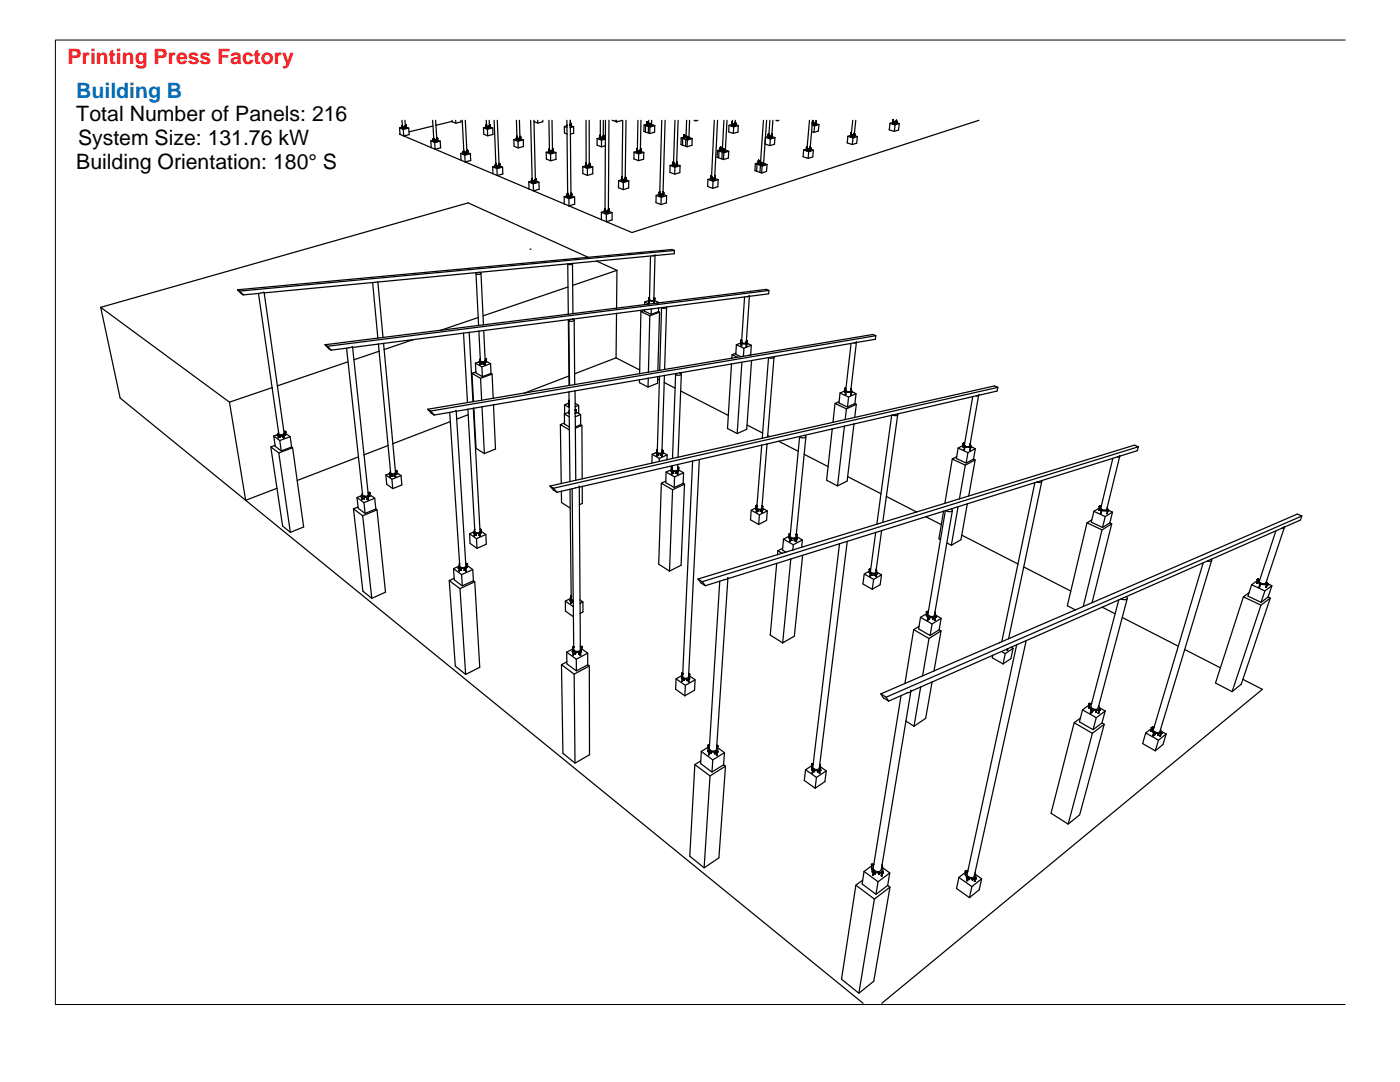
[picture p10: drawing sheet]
<svg xmlns="http://www.w3.org/2000/svg" width="279mm" height="216mm" viewBox="0 0 279 216" stroke-linecap="round" stroke-linejoin="round" font-family="sans-serif">
<defs><g id="words">
<text font-size="4.2" fill="#ff1418" x="13.5" y="12.9">Printing Press Factory</text>
<text font-size="4.2" fill="#006fbd" x="15.2" y="19.5">Building B</text>
<g font-size="4.2">
<text x="15.2" y="24.2">Total Number of Panels: 216</text>
<text x="15.6" y="28.9">System Size: 131.76 kW</text>
<text x="15.2" y="33.6">Building Orientation: 180° S</text>
</g>
</g></defs>
<!-- layer: 0 -->
<g fill="none" stroke="#000" stroke-width=".25">
<path d="M79.7 25.5l.1 1.3M79.7 25.5l.8 .3 .1 1.3 1.1-.2-.1-1.3M79.8 26.8h.1M79.8 26.8l6.3 2.7M80.2 25.3h.1M80.2 25.3l.2 .1M80.2 25.3l.1 .3v-.2M80.2 25.3h.7M80.2 24l.1 1.1M80.2 25.4l-.5 .1M80.3 25.2h-.1M80.3 25.3h.1"/>
<path d="M80.3 25.3h-.1M80.3 25.2v.1M80.3 25.4h.1M80.3 25.3v.1M80.3 25.1l-.1 .2M80.3 25v.1M80.3 25.3l.1 .1M80.4 25.4h.1M80.4 25.4h-.1M80.4 25.6h.1M80.5 25.6h.1M80.5 25.6h-.1"/>
<path d="M80.5 25.5h.1M80.6 25.5h.1M80.6 25.5h-.1M80.7 25.6h.1M80.8 25.6h.1M80.8 25.5h.1M80.8 25.6h-.1M80.8 24l.1 1.2-.4 .1-.2-.2M80.8 25.3h.1M80.8 25.3l.1 .3M80.9 25.5h.1M80.9 25.3h.1"/>
<path d="M80.9 25.3h-.5M80.9 25.6h.1M80.9 25.3h-.1M80.9 25.3v.3M80.9 25.1h.2M81 25.1h.1M81 25.2v.3M81 25.2l-.1 .1M81 25.5h.1M81 25.2l.1 .2M81 25.3l.6 .3M81.1 25.4h.1"/>
<path d="M81.1 25.1l-.1 .1M81.1 25.1l-.2 .2M81.1 25.1h-.1M81.1 25.1h.1M81.6 25.6l-1.1 .2M86 28.1l.8 .3v1.4M86 28.1l.1 1.4M86.1 29.5l.7 .3M86.3 24l.3 3.6M86.4 25.1l-4.8 1.2M86.4 27.9h.1M86.4 27.9h.3"/>
<path d="M86.5 27.9h-.1M86.5 27.9h.1M86.5 27.9l.1 .3M86.5 28l-.5 .1M86.5 27.9h.6M86.5 27.9v.1M86.5 28h.1M86.5 28l.1 .2M86.5 27.7l-.1 .2M86.6 27.6v.1M86.6 28.2h.1M86.6 27.6h.1"/>
<path d="M86.6 27.7h.1M86.6 27.9v.1M86.6 28h-.1M86.6 28h.1M86.7 28h.1M86.7 27.9v.1M86.7 27.9h.1M86.7 28.2h.1M86.8 28.2h.1M86.8 28.1h.1M86.8 28.2h-.1M86.8 27.9h.3"/>
<path d="M86.8 27.9l-.2 .1M86.8 29.8l5.2 2.2M86.9 24l.1 1M87 25l.2 2.8-.5 .1-.1-.2M87 28.2h.1M87.1 28.1h.1M87.1 28.2h.1M87.1 28.2h-.1M87.1 27.9h.1M87.1 27.9l.1 .4M87.2 27.9h.1M87.2 27.9h-.1"/>
<path d="M87.2 27.7h.1M87.2 28.3h.1M87.2 27.9v.4M87.2 28.2h.1M87.2 27.9l.1 .1M87.3 27.7h.1M87.3 27.8v.2M87.3 27.9l.6 .3M87.3 28h.1M87.3 27.7l-.1 .2M87.9 28.2l-1.1 .2M87.9 28.2v1.3l-1.1 .3"/>
<path d="M90.2 24.2l-3.2 .8M90.9 24l.1 .6M91.9 30.6l.1 1.4M91.9 30.6l.9 .4v1.3M92 24v.3l-1 .3-.8-.3v-.3M92 32l.8 .3M92.2 24l.4 6.2M92.4 30.4h.1M92.4 30.4h.2M92.5 30.4h.1M92.5 30.4h-.1M92.5 30.5l-.6 .1"/>
<path d="M92.5 30.4v.3M92.5 30.3v.1M92.5 30.4h.7M92.5 30.7h.1M92.5 30.7v.1M92.5 30.2l-.1 .2M92.5 30.4v.1M92.5 30.1v.1M92.5 30.5h.1M92.5 30.1l.1 .1M92.5 30.5l.1 .2M92.6 30.7h-.1"/>
<path d="M92.6 30.4v.1M92.6 30.5h.1M92.6 30.5h-.1M92.6 30.4h.1M92.6 30.4h.2M92.7 30.7h.1M92.7 30.6h.1M92.8 30.7h.1M92.8 30.6h-.1M92.8 30.4h-.2M92.8 30.4h.4M92.8 30.6h.1"/>
<path d="M92.8 32.3l5.6 2.4M92.9 24l.3 6.3-.5 .1-.1-.2M93 30.7h.1M93.1 30.7h.1M93.1 30.6h.1M93.1 30.4h.1M93.1 30.4l.1 .4M93.2 30.8h.1M93.2 30.4h.1M93.2 30.1l.1 .1M93.2 30.4v.4M93.2 30.2h.1"/>
<path d="M93.3 30.2h.1M93.3 30.4h-.1M93.3 30.4v.1M93.3 30.6h.1M93.3 30.3v.2M93.3 30.4l.6 .3M93.3 30.5h.1M93.3 30.2h-.1M93.3 30.2v.2M93.3 30.2l-.1 .2M93.9 30.7v1.3l-1.1 .3M93.9 30.7l-1.1 .3"/>
<path d="M96.5 25.5l.8 .3v1.3M96.5 25.5l.1 1.3 .7 .3 1.1-.3-.1-1.3M97 25.3h.1M97 25.2v.1M97 25.2h.1M97 25.3v.3M97 25.4l-.5 .1M97 25.3h.6M97 25.6h.1M97 24l.1 1M97 25v.2M97.1 25.2h.1"/>
<path d="M97.1 25.2h-.1M97.1 25.3h.1M97.1 25.3v.3M97.1 25.6h.1M97.1 25h.1M97.1 25.1h.1M97.1 25.3v.1M97.1 25.4h.1M97.1 25.3h.2M97.2 25.6h.1M97.2 25.5h.1M97.3 25.5h-.1"/>
<path d="M97.3 25.6h-.1M97.3 25.6h.1M97.3 25.5h.1M97.3 25.3h-.2M97.3 25.3h.3M97.5 25.6h.1M97.6 25.5h.1M97.6 25.6h.1M97.6 24l.1 1.2h-.5l-.1-.1M97.6 25.3v.3M97.6 25.3h.1M97.6 25.2v.1"/>
<path d="M97.6 25.3h.2M97.7 25.3h.1M97.7 25.2h.1M97.7 25h.1M97.7 25.3v.3M97.7 25.6h.1M97.7 25.1h.1M97.7 25.3v.1M97.8 25.1h.1M97.7 25.4h.1M97.8 25h.1M97.8 25.4h.1"/>
<path d="M97.8 25.4h-.1M97.8 25.3h.1M97.8 25.2v.2M97.8 25.3l.5 .2M97.8 25.1l-.1 .2M97.8 25v.1M98.3 33.3l.1 1.4M98.3 25.5l-1 .3M98.3 33.3l.9 .3v1.4M98.4 34.7l.8 .3M98.6 24l.4 8.8M98.8 33.1h.1"/>
<path d="M98.8 33v.1M98.8 33h.1M98.9 33.1v.3M98.9 33.1l-.6 .2M98.9 33.1h.2M98.9 33.1h.7M98.9 33.1h-.1M98.9 33.1h.1M98.9 33h.1M98.9 33.4h.1M98.9 32.8l-.1 .2M98.9 32.8h.1"/>
<path d="M98.9 33l-.1 .1M98.9 33h-.1M98.9 33.1l.1 .3M99 33.4h-.1M99 32.8h.1M99 33.4h.1M99 33.1v.1M99 33.2h.1M99 33.1h-.1M99.1 33.4h.1M99.1 33.1l-.1 .1M99.1 33.1h.5"/>
<path d="M99.1 33.3h.1M99.1 33.2v.1M99.1 33.2h.1M99.2 33.2v.1M99.2 33.3h.1M99.2 33.2h.1M99.2 35l6.4 2.7M99.2 24l.4 8.9-.5 .1-.1-.2M99.4 33.4h.1M99.5 33.3h.1M99.5 33.4h.1M99.5 33.4h-.1"/>
<path d="M99.5 33.2v.1M99.5 33.2h.1M99.6 33.1h.1M99.6 33h.1M99.6 33l.1 .1M99.6 33v.1M99.6 33.1v.3M99.6 33.4h.1M99.6 32.8h.1M99.7 33.1h-.1M99.7 33.1h.1M99.7 32.8h.1"/>
<path d="M99.7 33.1v.1M99.7 33.2h.1M99.7 32.9v.3M99.7 33.1l.6 .2M99.8 32.8l-.1 .3M99.8 32.8h-.1M99.8 32.8h.1M99.8 32.8h-.2M100.3 33.3v1.4l-1.1 .3M100.3 33.3l-1.1 .3M102.6 27.9l.8 .3v1.3M102.6 27.9v1.3l.8 .3 1.1-.3-.1-1.3"/>
<path d="M103 27.6h.1M103 27.6h.2M103.1 24l.1 3.4M103.1 27.6h-.1M103.1 27.6h.1M103.1 27.6v.4M103.1 27.7l-.5 .2M103.1 27.6l.7 .1M103.1 28h.1M103.1 27.4l-.1 .2M103.1 27.4h.1M103.1 27.7l.1 .3"/>
<path d="M103.1 27.7h.1M103.1 27.6v.1M103.2 27.4h.1M103.2 28h.1M103.2 27.6v.2M103.2 27.8h.1M103.2 27.7h-.1M103.2 27.7h.1M103.2 27.6l.2 .1M103.3 27.9h.1M103.3 27.8h.1M103.4 27.7h.4"/>
<path d="M103.4 27.7h-.2M103.4 27.8h.1M103.6 27.9h.1M103.6 27.8h.1M103.7 27.9h.1M103.7 24l.1 3.5-.5 .1-.1-.2M103.7 27.8h.1M103.7 27.6h.1M103.7 27.7v.3M103.7 28h.1M103.8 27.7h.1M103.8 27.6h.1"/>
<path d="M103.8 27.6v.1M103.8 27.4h.1M103.8 28h.1M103.8 27.7v.3M103.8 27.7v.1M103.8 27.8h.1M103.8 27.6h-.1M103.8 27.7l.6 .2M103.9 27.4h.1M103.9 27.5v.3M103.9 27.8h.1M103.9 27.4h-.1"/>
<path d="M103.9 27.4l-.1 .2M104.4 27.9l-1 .3M105.5 36.3l.1 1.4M105.5 36.3l.9 .4 .1 1.4M105.6 37.7l.9 .4M105.9 24l.3 11.8M106.1 36.1h.1M106.1 36l.2 .1M106.1 36v.1M106.1 36.1l-.6 .2M106.1 36h.1M106.1 36.1v.3"/>
<path d="M106.1 36.1h.7M106.1 36.4h.1M106.2 36.4h.1M106.2 35.8l-.1 .2M106.2 35.8h.1M106.2 36v.1M106.2 36h.1M106.2 36.1v.3M106.2 36.1h.1M106.2 36h-.1M106.2 36.1v.1M106.2 36.2h.1"/>
<path d="M106.3 36.1l-.1 .1M106.3 36.1h.5M106.3 36.1h.1M106.3 36.4h.1M106.4 36.3h.1M106.4 36.4h.1M106.6 24v.3M106.6 24.3l.3 11.6-.5 .1-.2-.2M106.7 36.4h.1M106.7 36.3h.1M106.8 36.3h.1M106.8 36.2h.1"/>
<path d="M106.8 36l.1 .1M106.8 36v.1M106.8 36.1v.3M106.8 36.4h.1M106.8 36h.1M106.8 36.1h.1M106.8 35.8h.2M106.9 36.1h-.1M106.9 36.1h.1M106.9 36h.1M106.9 36.5h.1M106.9 36.4h.1"/>
<path d="M106.9 36.1v.4M106.9 36.4l-.1 .1M106.9 35.8h.1M106.9 36.2h.1M106.9 36.1v.1M107 35.8h-.1M107 35.8h.1M107 36.2h.1M107 36v.2M107 36.1l.6 .3v1.4l-1.1 .3M107 35.8l-.1 .3M107.3 24v.6"/>
<path d="M107.6 36.4l-1.2 .3M108.3 24v.3l-1 .3-.7-.3M109 30.4v1.3l.9 .4 1.1-.3-.1-1.4M109 30.4l.9 .3v1.4M109.5 30.2h.1M109.5 30.1l.1 .1M109.5 30.1v.1M109.5 24l.2 5.9M109.6 30.2h.1M109.6 30.2h-.1M109.6 30.2v.3v-.2M109.6 30.2l-.6 .2"/>
<path d="M109.6 30.2h.7M109.6 30.2h.2M109.6 29.9l-.1 .2M109.6 29.9h.1M109.6 30.1v.1M109.6 30.1v.2M109.6 30.3h.1M109.7 29.9h.1M109.7 29.9h-.1M109.7 30.2h.1M109.7 30.3h.1M109.7 30.2v.1"/>
<path d="M109.8 30.5h.1M109.8 30.2h.5M109.8 30.2h-.1M109.8 30.4h.1M109.9 30.4h.1M110.1 30.5h.1M110.1 30.4h.1M110.2 24l.1 6-.5 .1-.1-.2M110.2 30.4h.1M110.2 30.4h-.1M110.2 30.2h.1M110.2 30.1h.1"/>
<path d="M110.2 30.1v.1M110.2 30.2v.3M110.2 30.5h.1M110.3 29.9h.1M110.3 30.1v.1M110.3 30.5h.1M110.3 30.2h.1M110.3 30.1h.1M110.3 30.2v.3M110.3 30.3h.1M110.3 29.9v.1M110.3 30.2v.1"/>
<path d="M110.3 30h.1M110.3 30.2l.6 .2M110.4 30h-.1M110.4 30h.1M110.4 29.9h-.1M110.4 29.9l-.1 .1M110.4 29.9h.1M110.4 30.3h.1M110.4 30.1v.2M110.4 30.3h-.1M110.4 30l-.1 .2M110.4 29.9l-.1 .3"/>
<path d="M110.4 29.9v.1M110.9 30.4l-1 .3M112.6 39.3v1.4M112.6 25.2l.5 .2M113.1 25h.1M113.1 24v1M113.1 25.1l-.5 .1 .1 1.3 .5 .2M113.1 25.1l.1 1.6M113.1 25v.1M113.1 39h.1M113.2 39h.1M113.2 26.7l.1 12"/>
<path d="M113.2 39.1l-.6 .2M113.2 39v.4M113.2 39.4h.1M113.2 38.7v.3M113.2 39h.7M113.2 39h-.1M113.2 38.7h.1M113.3 38.7v.1M113.3 38.7h.1M113.3 38.8h.1M113.3 39h.1M113.3 39h-.2"/>
<path d="M113.3 39v.4M113.3 39.1h.1M113.3 39.4h.1M113.3 38.9h.1M113.3 38.7v.2M113.3 39v.1M113.3 39l.6 .1M113.4 39.3h.1M113.4 39.2h.1M113.5 39.2h-.1M113.5 39.3h-.1M113.5 39.3h.1"/>
<path d="M113.5 39.2h.1M113.8 39.3h.1M113.8 39.4h.1M113.8 39.3v.1M113.8 39.2h.1M113.8 24.9v.1M113.8 25.5v1.3M113.8 25h.1M113.8 25v.5M113.8 24v.9zM113.8 24.8h.1M113.8 26.8l.1 12.1h-.6"/>
<path d="M113.9 39.2h.1M113.9 25.4h.1M113.9 39.2h-.1M113.9 25h.1M113.9 25.4h-.1M113.9 25h-.1M113.9 25.1h.1M113.9 25v.4M113.9 24.8h.1M113.9 25.2h.1M113.9 25v.2M113.9 39.1h.1"/>
<path d="M113.9 39h.1M113.9 39.1v.3M113.9 39.4h.1M113.9 25.1l.6 .2M113.9 24.9v.3M113.9 38.7h.2M113.9 39v.1M113.9 39l.1 .1M114 39h.1M114 39h-.1M114 24.8l-.1 .2M114 24.8h-.1"/>
<path d="M114 24.8h.1M114 39v.1M114 39.4h.1M114 39v.4M114 39.1h.1M114 38.8h.1M114 39.2h.1M114 38.7h.1M114.1 38.8h.1M114.1 39.2h-.1M114.1 39.2h.1M114.1 38.9v.3"/>
<path d="M114.1 39.1l.6 .2v1.4l-1.1 .4-.1-1.5-.9-.3M114.1 38.8l-.1 .2M114.1 38.7v.1M114.5 25.3v1.3l-.7 .2M114.5 25.3l-.7 .2M114.7 39.3l-1.2 .3M116.3 33.3l.9 .3v1.4M116.3 33.3v1.3l.9 .4 1.1-.3v-1.4M116.8 33h.1M116.9 33h.1M116.9 33h-.1M116.9 33v.4"/>
<path d="M116.9 33.4h.1M116.9 32.8v.2M116.9 33.1l-.6 .2M116.9 32.8h.1M116.9 33h.7M117 24v8.8M117 32.8h-.1M117 32.8h.1M117 33h.1M117 33.1h.1M117 33.4h.1M117 33.2h.1"/>
<path d="M117 33v.4M117 33v.2M117.1 33l.5 .1M117.1 33l-.1 .1M117.1 33.3h.1M117.1 33.2h.1M117.2 33.3h.1M117.2 33.2h.1M117.2 33.2h-.1M117.4 33.3h.1M117.5 33.2h.1M117.5 33.3h.1"/>
<path d="M117.5 33.3h-.1M117.6 33h.1M117.6 33.4h.1M117.6 33v.4M117.6 24v8.9l-.5 .1-.1-.2M117.6 32.8h.1M117.6 33l.1 .1M117.6 33.1h.1M117.6 33.2h.1M117.7 32.8h.1M117.7 33.2h.1M117.7 33.1h.1"/>
<path d="M117.7 33v.1M117.7 33.1l.6 .2M117.7 33v.2M117.7 32.8h-.1M117.7 32.8v.2M118.3 33.3l-1.1 .3M119.2 27.6l.8 .4v1.3M119.2 27.6v1.4l.8 .3 .8-.2M119.7 27.4h.1M119.7 27.2v.2M119.7 27.2h.1M119.7 27.8h.1"/>
<path d="M119.7 27.4v.4M119.7 27.5l-.5 .1M119.8 27.4h.6M119.8 27.4h-.1M119.8 27.4h.1M119.8 27.2h.1M119.8 27.6h.1M119.8 27.8h.1M119.8 27.5h.1M119.8 27.8h-.1M119.8 27.4l.6 .1M119.8 27.4v.1"/>
<path d="M119.8 27.5v.1M119.8 27.6v.2M119.8 24v3.2M119.8 27.4v.2M119.9 27.7h.1M119.9 27.6h.1M120 27.4l-.2 .1M120 27.6h.1M120 27.7h.1M120.2 27.7h.1M120.3 27.6h.1M120.3 27.7h.1"/>
<path d="M120.3 27.7h-.1M120.4 27.8h.1M120.4 27.5h.1M120.4 27.4h.1M120.4 27.4v.4M120.4 27.2h.1M120.4 24v3.3l-.5 .1-.1-.2M120.4 27.6h.1M120.4 27.5v.3M120.5 27.2h.1M120.5 27.5l.3 .1M120.5 27.6h.1"/>
<path d="M120.5 27.4h-.1M120.5 27.4v.1M120.5 27.4v.2M120.5 27.2v.2M120.8 29.1l-.1 12.7M120.8 27.6v1.5M120.8 27.8l-.8 .2M120.8 24v3.6M121.5 24l-.1 17.8a.34 .34 0 0 1-.3 .3 .34 .34 0 0 1-.4-.3M122.2 24l.9 .3M122.2 24h.1M122.8 24v.2"/>
<path d="M123.1 24v.3M123.4 36v1.5l1 .3 1.1-.3v-1.4M123.4 36l1 .4v1.4M124 35.8h.1M124 24l-.9 .3M124.1 35.8h.1M124.1 35.6l-.1 .2M124.1 35.5v.1M124.1 35.9l-.7 .1M124.1 36.2h.1M124.1 35.8v.4M124.1 35.8h-.1"/>
<path d="M124.1 35.8h.7M124.1 35.6h.1M124.1 35.5h.1M124.1 36v.2M124.1 35.8v.2M124.1 35.9h.1M124.2 35.8v.1M124.2 35.9l-.1 .1M124.2 35.8l.6 .1M124.2 35.8h.1M124.3 36.1h.1M124.3 36h.1"/>
<path d="M124.3 24l-.2 11.6M124.6 36.1h.1M124.6 36.2h.1M124.6 36h.1M124.7 36.1h.1M124.7 36.1l-.1 .1M124.7 36h.1M124.7 36h-.1M124.8 36.2h.1M124.8 35.8h.1M124.8 35.8v.1M124.8 35.9v.3"/>
<path d="M124.8 35.9h.1M124.8 35.6h.1M124.8 36h.1M124.9 35.6h.1M124.9 36h.1M124.9 35.9h.1M124.9 35.8v.1M124.9 35.8h.1M124.9 35.9l.6 .2M124.9 35.8v.2M124.9 35.6v.2M124.9 24l-.1 11.7-.6 .1-.1-.2"/>
<path d="M125.5 36.1l-1.1 .3M126.5 30.4v1.3l.9 .4 1-.3 .1-1.4M126.5 30.4l1 .3-.1 1.4M127.1 30.2h.1M127.1 30.1h.1M127.1 30.1l.1 .1M127.1 29.9v.2M127.1 29.9h.1M127.1 30.5h.1M127.1 30.2v.3M127.1 30.2l-.6 .2M127.2 30.1l-.1 .1"/>
<path d="M127.2 30.1v.1M127.2 30.1h.1M127.2 30.1l.6 .1M127.2 29.9h.1M127.2 30.2h.1M127.2 30.3h.1M127.2 30.5h.1M127.2 30.2h.6M127.2 30.3v.2M127.2 30.2v.1M127.2 29.9l.2 .2 .4-.1M127.3 30.2h-.1"/>
<path d="M127.3 30.4h.1M127.3 24l-.1 5.9M127.3 30.3h.1M127.4 30.4h.1M127.4 30.4h-.1M127.4 30.3h-.1M127.4 30.3h.1M127.6 30.4h.1M127.6 30.5h.1M127.7 30.3h.1M127.7 30.4h.1M127.7 30.3v.1"/>
<path d="M127.8 30.5h.1M127.8 30.2v.3M127.8 30.2h.1M127.8 30.1h.1M127.8 30h.1M127.8 29.9h.1M127.8 30.3h.1M127.8 30.1v.1M127.9 29.9h.1M127.9 30.1l-.1 .1M127.9 30.3h.1M127.9 30.2l.6 .2"/>
<path d="M127.9 30.2v.1M127.9 30.3h-.1M127.9 30.1h-.1M127.9 30.1v.1M127.9 24l-.1 6M127.9 29.9v.3M128.5 30.4l-1 .3M128.5 24.9l1.2 .4M129.1 24.7h.1M129.1 24.5v.2M129.1 24.5h.1M129.1 25.1h.1"/>
<path d="M129.1 25v.1M129.1 25h-.3v1.3M129.1 24.7v.3M129.1 24.8l-.6 .1v1.3l1.2 .4M129.1 24.7h.4M129.2 25.1h.1M129.2 24.7h.1M129.2 24.7h-.1M129.2 24.5h.1M129.2 24.8v.1M129.2 24.7v.1M129.2 24.9v.2"/>
<path d="M129.2 24.9h.1M129.2 24.8h.1M129.2 24.5h.3M129.2 24.6l.3 .1M129.3 24.7l-.1 .1M129.3 24.7h.2M129.5 24.7h.1M129.5 24.5v.2M129.5 24.5l-.3 .1M129.5 24v.5M129.5 24.7l.2 .1M129.6 25.1h.1"/>
<path d="M129.6 25h.1M129.7 24.8h.1M129.7 25.1h.1M129.7 24.8v.3M129.7 24.8l-.5 .1M129.8 24.9h.1M129.8 25.1h.1M129.8 24.8v.3M129.8 24.8h.1M129.8 24.8v.1M129.8 24.8l.6 .2M129.9 25.1h.1"/>
<path d="M129.9 25h.1M130.1 24l-.1 .7-.2 .1M130.4 25l-1 .2v1.3M130.4 25l.3 .1M130.7 25.1l-1 .2v1.3M130.7 25.1l-.1 1.3-.9 .2M130.9 39l1.1 .4-.1 1.4M131.6 38.8h.1M131.6 38.7h.1M131.6 38.5v.2M131.6 38.5h.1M131.6 39.1h.1"/>
<path d="M131.6 38.8l-.7 .2v1.4l1 .4 1.1-.3v-1.5M131.6 38.8v.3M131.6 38.7v.1M131.6 38.8h.7M131.7 39.1h.1M131.7 38.5h.1M131.7 38.9v.2M131.7 38.9h.1M131.7 38.7v.1M131.7 38.7h.1M131.7 38.8v.1M131.7 38.5h-.1"/>
<path d="M131.8 39.1h.1M131.8 39h.1M131.8 38.9v.1M131.9 39h.1M132.1 24l-.4 14.5M132.1 39.1h.1M132.1 39h.1M132.2 39h.1M132.2 39.1h-.1M132.2 39.1h.1M132.3 39.2h.1M132.3 38.8h.1"/>
<path d="M132.3 38.8v.3M132.3 38.5h.2M132.3 38.7h.1M132.4 38.5h.1M132.4 39.2h.1M132.4 39.1v.1M132.4 38.7l-.1 .1M132.4 38.7h.1M132.4 38.9h.1M132.4 38.9v.2M132.4 38.8h.1M132.4 38.8v.1"/>
<path d="M132.4 38.8l.6 .2M132.4 38.5h-.1M132.5 38.5h.1M132.5 38.5l-.1 .3M132.5 38.5h-.1M132.7 24l-.4 14.6-.4 .1-.2-.2M133 39l-1 .4M133.7 33l1 .4v1.4M133.7 33v1.4l1 .4 1-.4v-1.3M134.3 32.8h.1M134.3 32.5v.3M134.3 32.5h.1"/>
<path d="M134.4 33.1h.1M134.4 33.2h.1M134.4 33.1v.1M134.4 32.9h.1M134.4 32.8h.1M134.4 32.8h-.1M134.4 32.8l-.7 .2M134.4 32.8v.1M134.4 32.5h.1M134.4 32.5v.1M134.4 32.8v.3M134.4 32.7v.1"/>
<path d="M134.4 32.8h.7M134.4 32.6h.1M134.4 32.9v.2M134.5 32.8l-.1 .1M134.5 32.8h.5M134.5 33.1h.1M134.5 33h.1M134.6 33.1h.1M134.6 33h.1M134.7 24l-.3 8.5M134.9 33.1h.1M134.9 33h.1"/>
<path d="M135 33.2h.1M135 32.8h.1M135 32.9h.1M135 32.8v.4M135 32.5h.2M135.1 32.6h.1M135.1 32.8h.1M135.1 33.2h.1M135.1 33h.1M135.1 33v.2M135.1 32.5v.1M135.1 32.5h.1"/>
<path d="M135.1 32.8v.2M135.1 32.9v.1M135.1 32.9h.1M135.1 32.8v.1M135.1 32.8l.6 .3M135.2 32.5l-.1 .1M135.2 32.6h.1M135.2 32.5v.1M135.2 32.6l-.1 .2M135.3 24l-.3 8.7h-.5l-.1-.2M135.7 33.1l-1 .3M136 27.5l1.2 .4"/>
<path d="M136 27.5l-.1 1.3 1.2 .5M136.5 27.3h.1M136.5 27.1v.2M136.5 27v.1M136.5 27l.1 .1M136.5 27.1h.1M136.5 27.4l-.5 .1M136.5 27.3v.1M136.5 27.4h.1M136.5 27.6h.1M136.5 27.5v.1M136.5 27.5l-.2 .1-.1 1.4"/>
<path d="M136.5 27.4v.1M136.6 27.1h.1M136.6 27.3h-.1M136.6 27.3h.1M136.6 27.2h.1M136.6 27.2l-.1 .1M136.6 27.3h.3M136.6 27.6h.1M136.6 27h.1M136.6 27.5v.1M136.6 27l.3 .1M136.6 27.2l.3 .1"/>
<path d="M136.6 27.3v.2M136.6 27.1v.1M136.7 27.3h.2M136.7 27.3h-.1M136.9 27.3h.1M136.9 27.1h-.3M136.9 27.1v.2M136.9 27.3l.3 .1M137 27.7h.1M137 27.6h.1M137 24l-.1 3.1M137.1 27.7h-.1"/>
<path d="M137.1 27.7h.1M137.1 27.6h.1M137.1 27.6h-.1M137.1 27.4l-.5 .1M137.2 27.4h.1M137.2 27.6h.1M137.2 27.6v.1M137.2 27.4v.2M137.2 27.5h.1M137.2 27.7h.1M137.2 27.5v.1M137.2 27.4v.1"/>
<path d="M137.3 27.4v.1M137.3 27.4l.5 .2M137.3 27.4h.1M137.3 27.7h.1M137.3 27.6h.1M137.4 27.6h.1M137.4 27.7h.1M137.4 27.7h-.1M137.6 24l-.1 3.3-.2 .1M137.8 27.6l-.9 .2-.1 1.4M137.8 27.6l.3 .1M138.1 27.7v1.3l-1 .3"/>
<path d="M138.1 27.7l-.9 .2-.1 1.4M138.5 24l.4 .1 .4-.1M138.9 24v.1M141.3 35.8l1 .4-.1 1.4M141.3 35.8l-.1 1.4 1 .4 1.1-.3v-1.4M141.9 35.6h.1M141.9 35.3v.3M141.9 35.3h.1M141.9 35.7h.1M141.9 35.6l-.6 .2M141.9 35.6v.1M141.9 35.9h.1"/>
<path d="M141.9 35.7v.2M141.9 35.5h.1M141.9 35.5v.1M141.9 35.5l.1 .1M142 35.6h.1M142 35.5h.1M142 35.6h-.1M142 35.6h.7M142 35.3h.1M142 35.9h-.1M142 35.9h.1M142 35.7v.2"/>
<path d="M142 35.6h.6M142 35.5v.2M142 35.7h-.1M142.1 35.9h.1M142.1 35.8h.1M142.2 35.9h.1M142.2 35.8h.1M142.4 35.8h.1M142.4 35.9h.1M142.5 35.8h.1M142.5 35.8h-.1M142.5 35.9h.1"/>
<path d="M142.5 24l-.5 11.5M142.6 36h.1M142.6 35.7h.1M142.6 35.6v.4M142.6 35.6h.1M142.6 35.3h.1M142.7 35.3h.1M142.7 35.3v.1M142.7 35.6h.1M142.7 35.5l-.1 .1M142.7 35.9h.1M142.7 35.5h.1"/>
<path d="M142.7 35.9l-.1 .1M142.7 35.4h.1M142.7 36h.1M142.7 35.5v.1M142.7 35.7h.1M142.7 35.6l.6 .3M142.7 35.6v.4M142.7 35.6v.1M142.8 35.3h-.1M142.8 35.3h.1M142.8 35.3l-.1 .3M143.2 30l1.3 .5"/>
<path d="M143.2 30l-.1 1.4 1.3 .4M143.2 24l-.6 11.5h-.6M143.3 35.9l-1 .3M143.7 29.8h.1M143.7 29.5l.1 .1M143.7 29.6v.2M143.7 29.5v.3M143.8 29.8h.1M143.8 29.9l-.6 .1M143.8 29.9h.1M143.8 29.8v.1M143.8 30.2h.1"/>
<path d="M143.8 30.1v.1M143.8 30.1h-.3l-.1 1.4M143.8 29.6h.1M143.8 29.5v.1M143.8 29.9v.2M143.8 29.8h-.1M143.8 29.8h.4M143.8 29.5l.4 .1M143.8 30v.2M143.9 29.8l-.1 .2M143.9 29.8h.1M143.9 29.8h-.1"/>
<path d="M143.9 29.7h.1M143.9 29.8h.3M143.9 29.7l.3 .1M144.2 29.8h.1M144.2 29.6l-.3 .1M144.2 29.6v.2M144.2 29.8l.2 .1M144.3 30.2h.1M144.3 30.1h.1M144.4 29.9l-.6 .1M144.4 30.2h.1M144.4 30v.2"/>
<path d="M144.4 29.9v.1M144.4 30h.1M144.5 29.9l-.1 .1M144.5 29.9h.1M144.5 30h.1M144.5 24l-.3 5.6M144.5 30.2h.1M144.5 30.2h-.1M144.5 29.9v.3M144.6 29.9l.5 .2M144.6 29.9h-.1M144.6 30.1h.1"/>
<path d="M144.6 30.2h.1M144.7 30.1h.1M144.7 30.2h.1M145.1 24l-.3 5.8-.2 .1M145.1 30.1l.3 .1M145.1 30.1l-1 .3v1.3M145.4 30.2v1.3l-1 .3M145.4 30.2l-.9 .3-.1 1.3M145.5 25l.9 .3v1.3M145.5 25l-.1 1.3 1 .3 .9-.2v-1.3M146 24.6v.2M146 24.5l.1 .1"/>
<path d="M146 24.6h.1M146 24.5v.1M146 24.8h.2M146.1 24.9h.1M146.1 24.8v.1M146.1 24.9l-.6 .1M146.1 24.8h.1M146.1 24.6h.1M146.1 25.1h.1M146.1 24.8h-.1M146.1 24.8v.3M146.1 24.7v.1"/>
<path d="M146.1 24.8h.7M146.2 24.9l-.1 .2M146.2 24.8h.1M146.2 24.8v.1M146.2 24l-.1 .7 .4 .1 .2-.1 .1-.7M146.2 25.1h.1M146.3 25h.1M146.2 25h.1M146.3 25h-.1M146.3 25.1h.1M146.3 25.1h-.1M146.5 25h.1"/>
<path d="M146.6 25.1h.1M146.6 25h.1M146.7 25.1h.1M146.7 24.9h.1M146.7 24.9v.2M146.7 24.8v.1M146.7 24.8h-.1l.1 .1M146.7 24.6h.1M146.7 24.8h.1M146.8 24.8h.1M146.8 25.1h.1M146.8 24.6h.1"/>
<path d="M146.8 24.9l.5 .2M146.8 24.6h-.1M146.8 24.8v.3M146.8 24.6v.2M146.8 24.8h-.1M147.3 25.1l-.9 .2M150.7 32.7l1.4 .4M150.7 32.7v1.3l1.3 .5M151.3 32.2l.1 .2M151.3 32.2h.1M151.4 32.6h.1M151.4 32.4h.1"/>
<path d="M151.4 32.5l-.7 .2M151.4 32.4v.2M151.4 32.4v.1M151.4 32.2h.1M151.4 32.8h.1M151.4 32.5h.1M151.4 32.7l-.3 .1-.1 1.4M151.4 32.7v.1M151.4 32.5v.2M151.4 32.2h.4M151.4 32.4l.4 .1M151.4 32.5h.4"/>
<path d="M151.5 32.4h.1M151.5 32.4h-.1M151.5 32.5l-.1 .2M151.8 32.4h.1M151.8 32.2h.1M151.8 32.4v.1M151.8 32.2l-.4 .1 .4 .1M151.8 32.2v.2M151.8 32.5h.1M151.9 32.8h.1M151.9 32.7v.1M151.9 32.9h.1"/>
<path d="M151.9 32.5h.2M151.9 32.7h.1M151.9 32.8v.1M151.9 32.5l-.5 .2M152 32.6h.1M152 32.5v.1M152.1 32.6h.1M152.1 32.8h.1M152.1 32.6v.2M152.1 32.5h.1M152.1 32.5v.1M152.1 32.5v.3"/>
<path d="M152.2 32.5l.5 .2M152.2 32.8h.1M152.2 32.5h-.1M152.2 32.9h.1M152.3 32.8h-.1M152.3 32.8h.1M152.3 32.9h-.1M152.3 32.9h.1M152.4 24l-.6 8.2M152.7 32.7l.4 .1M152.7 32.7l-.9 .3-.1 1.4M152.8 27.4l.9 .3-.1 1.4"/>
<path d="M152.8 27.4l-.1 1.3 .9 .4 1-.3 .1-1.3M153 24l-.6 8.5h-.2M153.1 32.8l-.1 1.4-1 .3M153.1 32.8l-1 .3-.1 1.4M153.3 27v.2M153.3 26.9v.3M153.3 26.9l.1 .1M153.3 27.3h.1M153.3 27.2v.1M153.3 27.2h.1M153.4 27.2l-.6 .2M153.4 27h.1"/>
<path d="M153.4 26.9v.1M153.4 27.5h.1M153.4 27.2h-.1M153.4 27.3h.1M153.4 27.2h.1M153.4 27.3v.2M153.4 27.2v.1M153.4 27.2h.7M153.4 26.9l-.1 .1M153.5 27.2l-.1 .1M153.5 27.1l-.1 .1M153.5 27.2h.1"/>
<path d="M153.5 27.2h-.1M153.5 27.2h.4M153.5 27.4h.1M153.5 27.5h.1M153.6 27.4h.1M153.6 27.5h.1M153.6 24l-.2 3.1 .5 .1 .1-.2M153.8 27.4h.1M153.9 27.4h-.1M153.9 27.4h.1M153.9 27.5h.1M153.9 27.2h.1"/>
<path d="M154 27.2v.1M154 27.3h.1M154 27.5h.1M154 27.2h.1M154 27h.1M154 27.4v.1M154 27.2v.2M154.1 27.5h.1M154.1 27h.1M154.1 27.2h.1M154.1 27.3l.6 .2M154.1 27.2v.3"/>
<path d="M154.1 27h-.1M154.1 27v.2M154.1 27.2h-.1M154.2 24l-.2 3M154.7 27.5l-1 .2M154.8 24h.6M155.1 24v.1M160.4 29.9l-.1 1.4 1 .3 .9-.3 .1-1.3M160.4 29.9l1 .4-.1 1.3M161 29.5v.2M161 29.4v.3M161 29.4h.1"/>
<path d="M161 29.8h.1M161 29.7l-.6 .2M161 29.6v.2M161 29.7h.1M161 29.5h.1M161 29.4v.1M161 30h.1M161 29.7v.1M161 29.7v.3M161.1 29.6l-.1 .1M161.1 29.6v.1M161.1 29.7h-.1"/>
<path d="M161.1 29.7h.1M161.1 29.7h.6M161.1 29.7h.5M161.1 30h.1M161.1 29.4l-.1 .1M161.1 29.8h.1M161.1 29.8v.2M161.1 29.7v.1M161.2 29.9h.1M161.2 30h.1M161.5 29.9h.1M161.5 30h.1"/>
<path d="M161.5 24l-.4 5.6 .4 .1 .2-.2M161.6 29.7h.1M161.6 29.7l.1 .1M161.6 29.9h.1M161.6 29.8l.1 .1M161.7 29.7l-.1 .1M161.7 29.8h.1M161.7 30.1h.1M161.7 29.9v.2M161.7 29.9h.1M161.7 29.5h.1M161.7 29.8v.1"/>
<path d="M161.7 29.7h.1M161.7 29.7v.1M161.7 29.8l.6 .2M161.8 29.7h.1M161.8 29.7h-.1M161.8 29.7l-.1 .4M161.8 29.5v.2M162.1 25l-.4 4.5M162.1 25l.5 .1-.2 1.3M162.1 24.7v.3M162.1 24.7h.1M162.1 24.4v.3"/>
<path d="M162.1 24.4l.1 .2M162.2 24.5l-.1 .2M162.2 24.4h.1M162.2 24.6h.1M162.2 24l-.1 .4M162.2 24.3v.1M162.2 24.7h.1M162.2 24.9h.1M162.2 24.6v.1M162.2 24.6v.3M162.2 24.5h.1M162.2 24.6h.7"/>
<path d="M162.3 24.4h-.2M162.3 24.7h.1M162.3 24.7l-.1 .2M162.3 24.6v.1M162.3 24.6h.1M162.3 24.6h-.1M162.3 24v.5h.4l.1-.1M162.3 24.8h.1M162.3 30l-.9 .3M162.3 24.9h.1M162.4 24.8h.1M162.4 24.9h-.1"/>
<path d="M162.4 24.9h.1M162.6 24.8h.1M162.6 24.9h.1M162.7 24.8h.1M162.7 24.9h.1M162.8 24.7h.1M162.8 24.7v.1M162.8 24.6v.1M162.8 24.9h.1M162.8 24.4h.1M162.8 24.8v.1M162.8 24.6h-.2l.2 .1"/>
<path d="M162.9 24.4h.1M162.9 24.6h.1M162.9 24.6h-.1M162.9 24.9h.1M162.9 24l-.1 .4M162.9 24.7l.5 .2M162.9 24.6v.3M162.9 24.4v.2M163.4 24.9l-.8 .2M163.4 24.9l-.1 1.3-.9 .2-.4-.1M169.2 27.2l-.1 1.3 1 .3 .9-.2 .1-1.4M169.2 27.2l1 .3-.1 1.3"/>
<path d="M169.8 27.1h.1M169.8 26.7h.1M169.8 26.7v.3M169.8 26.8v.2M169.8 27l-.6 .2M169.8 26.9v.2M169.8 27h.1M169.8 26.8h.1M169.8 27v.1M169.8 27.3h.1M169.9 26.7h.1M169.9 26.8h.1"/>
<path d="M169.9 26.7v.1M169.9 27h-.1M169.9 27h.1M169.9 27l-.1 .3M169.9 26.9v.1M169.9 27.3h.1M169.9 27h.7M169.9 27h.4M169.9 27.1v.2M169.9 27.1h.1M169.9 27v.1M170 27.2h.1"/>
<path d="M170 27.3h.1M170.2 24l-.3 2.8 .4 .2 .2-.2M170.3 27.2h.1M170.3 27h.2M170.3 27.3h.1M170.4 27.3h.1M170.4 27.1h.1M170.5 27l-.1 .1M170.5 27v.1M170.5 27.3h.1M170.5 27.1h.1M170.5 26.8h.1"/>
<path d="M170.5 26.7v.1M170.5 27.1v.2M170.5 27h.1M170.5 26.9l.1 .1M170.6 27h.1M170.6 26.7v.1M170.6 27.1l.5 .1M170.6 26.8v.2M170.6 27l-.1 .3M170.6 27h-.1M170.8 24l-.3 2.7M171.1 27.2l-.9 .3"/>
<path d="M177.6 24.6l1 .3-.1 1.3M177.6 24.6l-.1 1.3 1 .3 .8-.2 .2-1.3M178.2 24.5h.1M178.2 24.1h.1M178.2 24.2h.1M178.2 24.4l-.6 .2M178.2 24.2v.2M178.2 24.4h.1M178.2 24.3v.2M178.2 24.1v.1M178.2 24.4v.1M178.2 24.7h.1"/>
<path d="M178.2 24.1l.1 .1M178.3 24.4l-.1 .3M178.3 24.4h.1M178.3 24.4h-.1M178.3 24.7h.1M178.3 24.4h.6M178.3 24v.3M178.3 24.5h.1M178.3 24.5v.2M178.3 24.4h.3M178.3 24.4v.1M178.4 24.6h.1"/>
<path d="M178.4 24.7h.1M178.6 24.4l.2 .1M178.6 24.4h.2M178.7 24.6h.1M178.7 24.7h.1M178.8 24.5h.1M178.8 24.4v.1M178.9 24.5h.1M178.9 24.7h.1M178.9 24.2l-.3 .2-.3-.2M178.9 24.2h.1M178.9 24.5v.2"/>
<path d="M178.9 24.4h.1M178.9 24v.2M178.9 24.4v.1M178.9 24.2l.1 .2M178.9 24.5l.6 .2M179 24.4l-.1 .3M179 24.4h.1M179 24.4h-.2M179.5 24.7l-.9 .2M195.4 24l-69.3 22.4-19.6-8.3M47.4 57.8l86.7-8 .5 .2-86.8 8.1M47.4 57.8l1.2 1"/>
<path d="M47.4 57.8l.4 .3M47.8 58.1l.8 .7M51.6 58.6l2.7 18.8M52 58.5l-3.4 .3M52.7 58.3l-.7 .2M52.7 58.4l2.7 18.6M52.7 58.4h.1M74.4 56.4l-21.7 2M74.4 56.4l1 11.1M75.4 56.3l-1 .1M75.4 56.3l1 11M95 54.6l.5 10.3"/>
<path d="M95 54.5l.4-.1a.34 .34 0 0 1 .3-.1 .34 .34 0 0 1 .2 .3l-.3 .2a.42 .42 0 0 1-.6-.3zM96 54.5l.5 10.3M106 49.7h-.2M113.4 57.3l-17 5.7M114.2 52.6a.59 .59 0 0 1-.9 .1l.1 10M114.2 52.6l-38.8 3.7M114.3 52.6v10M117.4 51.3l-24-10.8-73.3 20.8M119.1 52.1l-4.9 .5M119.1 52.1l4 1.8M120 42.4v1.4M120.6 42.1h.1"/>
<path d="M120.7 42.5h.1M120.7 42.1h-.1M120.7 41.8l-.1 .3M120.7 42.1v.4M120.7 42.2l-.7 .2M120.7 41.8h.1M120.7 42.1h.1M120.7 42.1l.7 .1M120.7 41.8v.1M120.7 42.1v.1M120.7 41.9h.1M120.8 42.2h.1"/>
<path d="M120.8 42.1l.6 .1M120.9 42.4h.1M120.9 42.3h.1M120.9 42.5h.1M120.9 42.4v.1M121 42.3h.1M121.2 42.5h.1M121.3 42.3h.1M121.3 42.5h.1M121.4 42.1h.1M121.4 42.5h.1M121.4 42.2v.3"/>
<path d="M121.4 42.2h.1M121.4 42.1l.1 .1M121.4 41.8h.2M121.4 42.1v.1M121.5 42.5h.1M121.5 42.3h.1M121.5 42.1v.1M121.5 41.9h.1M121.5 42.5h-.1M121.5 41.8h.1M121.5 42.1h.1M121.5 41.8v.1"/>
<path d="M121.5 42.2v.3M121.5 42.1l-.1 .1M121.5 41.8l.1 .1M121.5 42.1v.2M121.5 42.2l.7 .2v1.5l-1.2 .3v-1.4l-1-.4M121.6 41.9l-.1 .2M121.6 41.8l-.1 .1M121.6 41.8h.1M121.6 41.8v.1M122.2 42.4l-1.2 .4M123.1 53.9l-.1 7.6M123.1 53.9l-8.8 3"/>
<path d="M129.4 60l-.7 .3-.1 .5M129.4 60h.1M129.5 59.6l-.1 .4M129.5 59.5v.1M129.5 59.5h.1M129.5 60h.1M129.5 60h-.1M129.5 59.6h.1M129.6 59.6h.1M129.6 60h.1M129.6 60h-.1M129.6 59.5h.1"/>
<path d="M129.6 59.5v.1M129.8 51.1l-.2 8.4M130.3 51l-11.2 1.1M130.5 51h-.2M130.5 60h.1M130.5 59.6h.1M130.6 59.6h.1M130.6 60h.1M130.6 60v.1M130.6 59.6h-.1M130.6 60l.9 .4M130.7 59.6l-.1 .4"/>
<path d="M130.7 59.6h-.1M130.7 59.6h.1M130.7 50.9l-.4 .1M130.7 50.9h.1M134.6 50v.6l-3.9 .4-.2 8.8-.3 .2a.41 .41 0 0 1-.6-.4M148.6 59.3l-.6 9 .3 .2h.5l.1-.1 .1-.3M149.4 59.2l-18 2.3M149.4 59.2h-.3M149.6 59l-.2 .2M149.6 59h.1M149.6 59l-.6 9.1M153.5 58l-.1 .6-3.8 .5"/>
<path d="M20.1 61.3l25.7 18.9M20.1 61.3l3.9 18.1 25 20.4-3.2-19.6 8.5-2.8M55.4 77l1.3 9.2a.54 .54 0 0 1-.5 .6 .54 .54 0 0 1-.6-.5l-1.3-8.9M64.9 68.8l1.2 1.1M64.9 68.8l.5 .3M65.4 69.1l.7 .8M69.2 69.5l2.3 21.7M69.5 72.2l-14.1 4.8M69.6 69.4l-3.5 .5M70.3 69.1l-.7 .3M70.4 69.3h.1M70.4 69.3l2.2 21.4"/>
<path d="M75.4 67.5l-10.5 1.3M75.5 68.7l1.9 20.2M75.7 70.1l-5.1 1.7M76.4 67.3l-1 .2M76.5 68.5l.2 1.2M76.5 68.5l-6.1 .8M76.7 69.7l1.7 18.8M82.5 67.8l-5.8 1.9M82.5 67.8l-6 .7M92.5 66.5l.8 13.8M93.6 66.3l-11.1 1.5M93.6 66.3l.8 13.9"/>
<path d="M94.2 74.5l.3 5.6M94.9 72.5l.1 1.9 1.3 .8 1.7-.7M94.9 72.5l1.3 .7 .1 2M95 74.2l-.8 .3 1.7 1M95.4 63.4l-7.4 2.5M95.5 64.9l-19.1 2.4M95.6 66.1l-2 .2M95.6 66.1l.3 5.6M95.6 72.3h.1M95.6 72.2h.1M95.7 72.2h.1M95.7 72.2l-.8 .3"/>
<path d="M95.7 72.3l.1 .4M95.7 72.3h1.1M95.7 72.3h.3M95.7 72.3h-.1M95.7 72.2v.1M95.8 72.2h-.1M95.8 72.7h.1M95.8 72.2h.1M95.8 72.8h.1M95.8 71.7l-.2 .5M95.8 72.3h.1M95.8 72.3v.4"/>
<path d="M95.8 72.7v.1M95.9 71.7h-.1M95.9 71.7h.1M95.9 72.3h.1M95.9 75.5l.2 4.4M96 72.3h.8M96 72.3h.1M96.1 72.6h.1M96.1 79.9l-2.8 .4M96.1 72.4h.1M96.2 72.6h.1M96.2 72.4h.1"/>
<path d="M96.2 72.4h-.1M96.5 64.8l-1 .1M96.5 66l.3 5.7a.48 .48 0 0 1-.5 .5 .48 .48 0 0 1-.4-.5M96.6 72.7h.1M96.6 72.6v.1M96.6 72.6h.1M96.6 72.4h.1M96.7 72.6h.1M96.7 72.4h-.1M96.7 72.4h.1M96.8 72.3h.1M96.8 72.2h.1"/>
<path d="M96.8 72.2v.1M96.8 72.3v.5M96.8 72.8h.1M96.8 71.7h.2M96.8 72.3l.1 .5M96.9 72.8h.1M96.9 72.2h.1M96.9 72.3h.1M96.9 71.8h.1M96.9 72.2l-.1 .1M96.9 72.2v.1M96.9 71.7v.1"/>
<path d="M96.9 71.7l.2 .1M97 72.3h.1M97 71.7v.1M97 71.7h.1M97 72.1h.1M97 71.8h.1M97 72v.3M97 72.1l.9 .5M97 72.3h-.1M97.1 71.8l-.2 .5M97.1 71.8l-.2 .4M97.1 71.7h-.1"/>
<path d="M97.1 71.7h.1M97.1 71.7v.1M97.9 72.6l-1.7 .6M97.9 72.6l.1 1.9M98 74.5l.2 .1-2.3 .9M98.2 74.6l.2 4.9M104.7 78.4l-8.6 1.5M113.4 62.7l-16.9 2.1M113.4 63.8l-17.8 2.3M113.4 63.8l.2 13.1M113.5 63.9l.2 13M113.5 78.2l-17.3 3"/>
<path d="M113.5 75l-8.8 3.4M113.5 78.2l.1 1.8M113.6 63.7l-.2 .1M114.2 63.7h-.6M114.2 63.7l.4 .1a.6 .6 0 0 1-1.1 0l.1-.1M114.3 62.6l-.9 .1M114.3 63.7h.1M114.3 63.7h-.1M114.6 63.9l.1 12.8M114.7 76.7l-10 1.7M114.8 78v3.2M122.9 71.4l4.8 2.4"/>
<path d="M122.9 71.4l-8.2 3.2M123 62.5l-.1 8.9M127.6 74.6l-12.9 2.1M127.9 62.2l-.3 12.4M128.6 61.9l-.7 .3 1.8 .8M128.6 61.8v.3l1.4 .6 1.4-.5M128.7 60.3l.8 .4M129.4 75.5l-.1 1.7M129.4 74.3l-1.8 .3M129.4 60h.2M129.5 60.5h.1M129.5 60v.5"/>
<path d="M129.6 60l.9 .1M129.6 60h-.2M129.6 60.5h.1M129.6 60.1v.4M129.6 60.1h.1M129.6 60v.1M129.7 63l-.3 11.3M130 61.6l-15.7 2.1M130 61.6v1.1M130.5 60.5h.1M130.5 60.1v.4M130.5 60.1h.1"/>
<path d="M130.6 60h-.1M130.6 60.1h.1M130.6 60.1l-.1 .4M131.1 60.5l-16.8 2.1M131.1 60.5l21.8-2.8 .6 .3-88.1 11.1M131.2 75.7l.4 .1M131.3 75.2l-.1 1.3-1.9 .7-1.7-.9v-.5M131.3 75.2l-17.8 3M131.3 74l-1.9 .3M131.4 62.2l.2 .1-1.9 .7M131.4 61.5v.7M131.4 61.5l-1.4 .1"/>
<path d="M131.5 60.4l-.4 .1M131.6 75.1l-.4 14.8M131.6 62.3l-.3 11.7M131.7 73.9l-.4 .1M132 61.4l-.3 12.5M132.6 76.3l2.1 1.1M132.6 74.9l-1.3 .3M132.6 74.9l-.5 15M133 61.3a.6 .6 0 0 1-.9 .1M133 61.3l-.4 12.4M134.8 74.6l-.6 16.9M134.9 74.5l-2.3 .4"/>
<path d="M135.7 74.4l-.8 .1M135.7 74.4l.2 .1a.63 .63 0 0 1-1.1 .1l.1-.1M135.8 78l9.6 4.9M136 74.7l-.7 16.5M146 72.6l-10.3 1.8M146.1 71.5l-14.4 2.4M146.1 70.8v.7M146.9 70.5l-.8 .3 1.1 .5M147 68.8l-.2 1.9 1 .5M147 68.8l1.5 .7-.1 1.6M147.8 71.2l-1.7 .3M147.8 68l.1 .5"/>
<path d="M147.8 68h.2M147.8 68h.1M147.9 68.5v.1M147.9 68.6h.1M147.9 68.4l-.9 .4M147.9 68.5h.1M147.9 68.1h.1M147.9 68v.1M147.9 69.1h.1M147.9 68h.1M147.9 68.6v.5M148 68.5h.1"/>
<path d="M148 68h.1M148 68.6h-.1M148 68.6h1M148 68.1h.1M148 69.1h.1M148 68.1h-.2l.1 .4M148 68.1h-.1M148 69.1h-.1M148 68v.1M148 69h.1M148 68.5h-.1M148 68.7h.1"/>
<path d="M148 68.7v.3M148 68.6h.9M148 68.6v.1M148.1 72.3l-1 14.2M148.9 68.6h.1M148.9 69.1h.1M148.9 68.7v.4M149 68.6l-.1 .1M149 68.6h.1M149 68.1h.1M149 68.5h.1M149 68.5v.1"/>
<path d="M149 69.1h.1M149 68.6v.5M149.1 68.6h-.1M149.1 68.6h.1M149.1 68.1v.5M149.1 68.1h.1M149.1 68.1h-.1M149.1 68.5l.8 .4-.1 1.9M149.7 70.9l-1.9 .3M149.7 70.9l24.5-4.2 .6 .3-88.9 15M149.8 70.8h.1M149.8 70.8l-.1 .1"/>
<path d="M149.9 68.9l-1.4 .6M150 71.9l-4 .7M150 71.9l-1 13.8-1.9 .8-1.9-1 .8-12.9M153.4 71.4l-1.3 16M154.4 71.2a.59 .59 0 0 1-.9 .1M154.5 71.3l-1.3 15.9M167.7 78.4l-.3 2 1.7 .8 1.5-.7M167.7 78.4l1.7 .8-.3 2M168.6 77.6h.1M168.6 77.6l.1 .6M168.6 78.2h.1M168.6 78l-.9 .4"/>
<path d="M168.6 77.9v.3M168.6 77.7h.1M168.6 77.6v.1M168.6 77.6l.1 .1M168.7 77.7h.1M168.7 78.2h.1M168.7 77.6h-.1M168.7 77.6h.1M168.7 78.7h.1M168.7 77.7h-.1l.1 .5M168.7 77.6v.1M168.7 78.2v.5"/>
<path d="M168.8 78.2h.1M168.8 78.1v.1M168.8 78.7h.1M168.8 78.2l1.1 .1M168.8 78.2h-.1M168.8 78.2v.1M168.8 78.1h.1M168.8 78.3v.4M168.8 78.3h.1M168.9 78.2h-.1M169.7 78.3h.1M169.7 78.3h.2"/>
<path d="M169.8 78.8h.1M169.8 77.7h.1M169.8 77.6v.1M169.8 77.6h.1M169.8 78.3v.5M169.8 78.2h.1M169.8 68.5l-1 9.4 .3 .2a.45 .45 0 0 0 .7-.4M169.9 77.7h.1M169.9 78.2h.1M169.9 78.8h-.1M169.9 77.7h-.1M169.9 78.3h.1"/>
<path d="M169.9 78.2v.1M169.9 78.2h-.1M169.9 77.6v.1M169.9 78.3v.5M169.9 77.7l.1 .5M169.9 78.2l.1 .1M170 78.2h-.1M170 78.2l.8 .3-.2 2M170 78.2v.1M170 78.3h.1M170.4 68.4l-20.4 3.5M170.8 68.4h-.3"/>
<path d="M170.8 78.5l-1.4 .7M170.9 68.2h.1M170.9 68.2l-1.1 9.4M170.9 68.2l-.5 .2M174.8 67l-.1 .7-3.8 .6M194.1 79.1l-1.6 9.7 .2 .3a.55 .55 0 0 0 .6 0 .55 .55 0 0 0 .3-.5M195.3 78.7v.1M195.3 78.8l-.2 .2-16 3.6M195.3 78.8l-1.7 9.8M199.1 77.3l-.1 .7-4.1 1M54 89.2l2.4 15.8 1.5 1.2 2.7-1-2.2-15.8M54.6 87l1.2 .9 .3 2.1"/>
<path d="M54.6 87l.3 2.1 1.2 .9 2.1-.8M54.9 88.9l-.9 .3 1.6 1.2M55.3 97.4l-6.3 2.4 123.2 100.4M55.3 86.8h.1M55.3 86.8l-.7 .2M55.4 86.8h.1M55.4 86.8h-.1M55.4 86.8l1.2 .1M55.4 86.8l.1 .6v-.5M55.5 86.8h.1M55.5 86.7h.1M55.5 86.7h-.1"/>
<path d="M55.5 86.8v.1M55.5 86.8l1.1 .1M55.5 86.9h.1M55.6 86.3l-.3 .5M55.9 87.2h.1M56 87.2h-.1M56 87.2h.1M56 86.9l.1 .1M56 86.9h.1M56 87h.1M56.1 86.9v.1M56.1 86.9h-.1"/>
<path d="M56.1 86.9h.1M56.4 87.2h.1M56.5 87.2h-.1M56.5 87.2h.1M56.5 86.8h.1M56.6 86.8h.1M56.6 86.9l.1 .5M56.6 86.8h-.1M56.6 86.9h.1M56.6 86.8l.1 .1M56.6 86.8v.1M56.7 86.9v.1"/>
<path d="M56.7 86.8h-.1M56.7 87.4h.1M56.7 87v.4M56.7 86.2h.2M56.7 86.9h.1M56.7 86.8v.1M56.7 86.8h-.2M56.7 86.8h.1M56.9 86.2v.1M56.9 86.3h.1M56.9 86.2h.1M56.9 86.5l-.2 .3"/>
<path d="M56.9 86.5v.3M56.9 86.8h.1M56.9 86.2l.1 .1M56.9 86.2h.2M57 86.2h.1M57 86.4v.4h-.1M57 86.5l.9 .6 .3 2.1M57 86.2v.1M57 86.3l-.1 .2M57 86.3h.1M57 86.3l-.3 .5M57.1 86.2h.1"/>
<path d="M57.1 86.2h-.2M57.1 86.2l-.1 .1M57.9 87.1l-2.1 .8M58.2 89.2l.2 .2-2.8 1 2.3 15.8M71.2 99.3l.3 2.1 1.4 1 2.1-.8M71.2 99.3l1.4 1 .3 2.1M71.5 91.2l-12.2 4.7M71.5 91.2l.9 7.6a.7 .7 0 0 0 1.1-.1v-.3M72.1 99l.1 .1M72.1 99h.1M72.1 98.9l-.9 .4M72.2 99.1h.1"/>
<path d="M72.2 99v.1M72.2 99l.1 .1M72.2 99.1l.1 .1M72.2 99.1v.5M72.2 99.1l1.2 .1M72.2 99.1h-.2h.2M72.2 99h.1M72.2 99.6v.1M72.2 99.7h.1M72.3 99.7h.1M72.3 99.1h-.1M72.3 99l-.1 .1"/>
<path d="M72.3 99v.1M72.3 99.1h.1M72.3 99.2h.1M72.3 99.2v.4M72.3 98.4l-.2 .6M72.3 99.6h.1M72.3 99.6v.1M72.6 99.5h.1M72.6 90.7l.9 7.7M72.7 99.5h-.1M72.7 99.5h.1M72.7 99.2h.1"/>
<path d="M72.8 99.1h.1M72.8 99.2h.1M73.2 99.5h.1M73.3 99.5h-.1M73.3 99.5h.1M73.3 99.2h.1M73.4 99.1h.1M73.4 99.2v.5M73.4 99.2h-.1M73.4 99.2h.1M73.4 99v.1M73.4 99h.1"/>
<path d="M73.4 99.1v.1M73.4 99.7h.1M73.5 99.7h.1M73.5 99.1h-.1M73.5 99v.1M73.5 99.1v.1M73.5 99.1h.1M73.5 98.4h.3M73.5 99.2v.5M73.5 99.2h.1M73.6 99.1l-.1 .1M73.6 98.4v.1"/>
<path d="M73.6 98.5h.1M73.7 98.5h.1M73.7 98.4h.1M73.7 98.8l-.1 .3M73.7 98.8v.2M73.7 99v.1M73.7 99h.1M73.7 99.1h.1M73.8 98.6v.4M73.8 98.4h.1M73.8 98.7l1 .7 .2 2.2M73.8 99.1h.1"/>
<path d="M73.8 99v.1M73.8 98.5l-.1 .3M73.8 98.4v.1M73.8 98.4l-.2 .7M73.8 98.4h-.1M74.8 99.4l-2.2 .9M77 94.8l1.2 .8 .2 1.9M77.4 88.9l.5 5.1M77.4 88.9l-4.8 1.8M77.7 94.6h.1M77.8 94.5l-.8 .3 .2 1.8 1.2 .9M77.8 94.6h-.1"/>
<path d="M77.8 94.6h.1M77.8 94.6v.5M77.8 94.6l1.1 .1M77.8 94.5v.1M77.8 94.5h.1M77.8 94.5l.1 .1M77.8 95.1h.1M77.9 95.1h.1M77.9 94.6h-.1M77.9 94.6h.1M77.9 94.6v.1M77.9 94.6l1 .1"/>
<path d="M77.9 94.7h.1M77.9 94.7v.4M77.9 94h.1M77.9 94l-.2 .6M78.2 95h.1M78.2 94.9v.1M78.2 94.9h.1M78.2 94.9l.1 .1M78.3 95h-.1M78.3 94.7h.1M78.4 94.7h-.1M78.4 94.7h.1"/>
<path d="M78.4 88.5l.5 5.8-.2 .2a.51 .51 0 0 1-.7-.2l-.1-.3M78.7 95h.1M78.8 95h-.1M78.8 95h.1M78.8 94.7h.1M78.8 94.6h.1M78.8 94.7l.1 .4M78.9 94.7h.1M78.9 94.6h-.1M78.9 94.6h.1M78.9 95.1h.1M78.9 94.6v.1"/>
<path d="M78.9 94h.2M78.9 94.6l.1 .1M78.9 94.7l.1 .4M79 95.1h-.1M79 95.1h.1M79 94.6h-.1M79 94.6h-.2M79 94.6v.1M79 94.1h.1M79.1 94.1h-.1M79.1 94.1h.1M79.1 94v.1"/>
<path d="M79.1 94h.1M79.1 94.4l-.1 .2M79.1 94.4v.2M79.1 94.6h.1M79.2 94.2v.4M79.2 94.1h.1M79.2 94.3l.8 .6M79.2 94.6h.1M79.2 94.1l-.1 .3M79.2 94.1l-.2 .5M79.2 94.1h-.2M79.2 94l-.1 .1"/>
<path d="M79.2 94h.1M79.2 94v.1M80 94.9l.2 1.9-1.8 .7M80 94.9l-1.8 .7M85.4 81.7l.7 .8 .6 .3M85.4 81.7l.5 .3M85.9 82l.8 .8M89.7 82.3l2 30.1M89.9 84.1l-11.5 4.4M90.3 82.2l-3.6 .6M91 81.9l-.3 .2h-.4M91 82.1h.1"/>
<path d="M91.1 82.1l1.8 30.4M93.3 80.3l-7.9 1.4M93.4 81.7l-2.3 .4M93.4 81.7v1.1M93.4 82.8l-2.3 .8M93.4 82.8l1.3 22.8M94.5 81.5v.8M94.5 82.3l1.3 23.7a.61 .61 0 0 1-1 .1l-.1-.5M94.6 81.5l.4 8 1.7 1M94.6 81.5l-1.2 .2M94.6 82.3h-.1M96.2 81.2l-1.6 .3"/>
<path d="M96.2 81.2l.5 9.3M98.5 80.8l.4 8.8-2.2 .9M98.6 80.8h-.1M109.8 97l.7 .8 .6 .4M109.8 97l.7 .4M110.5 97.4l.6 .8M111.8 84.7l.2 11.8M112 98l-.9 .2M112 98l.1 2.3 1.7 1.1M112.6 82.6l1 .6M112.6 82.6l.1 2 .9 .6M112.7 84.4l-.9 .3 1.8 1.1"/>
<path d="M112.7 80.8l.9 .5M112.7 82.6h.1M113.4 80.6h.1M113.4 80.5l-.7 .3v1.8M113.5 82.4h.1M113.5 80.5v.1M113.5 80.6h.1M113.5 80.5h.1M113.5 80.5v.6M113.5 81.1h.1M113.5 82.3v.1M113.5 82.3l.1 .1"/>
<path d="M113.5 80.6h-.1h.1M113.5 80.1l-.1 .5M113.5 80v.1M113.5 80h.1M113.5 80.5l.1 .1M113.5 80l.1 .1M113.5 82.2l-.9 .4M113.6 80.5h.1M113.6 80.1h.1M113.6 80.6h-.1M113.6 81.1h.1M113.6 80v.1"/>
<path d="M113.6 80.6h.1M113.6 80.1v.4M113.6 80.6v.7M113.6 80.5v.1M113.6 81.3v.6M113.6 81.9l-.1 .4M113.6 82.4h.1M113.6 81.9v.5M113.6 82.4h-.1M113.6 82.4v.8M113.6 83.2l.1 12.9M113.7 96.1l-3.9 .9"/>
<path d="M113.8 97.6l.2 21.4M114.2 97.5l-2.2 .5M114.2 97.5l.2 22.3M114.8 80.5l.7 .4v1.6M114.8 81.8h.1M114.8 81.2v.7M114.8 81.8v.6M114.8 82.5v.7M114.8 82.4h.1M114.8 82.4l.1 .1M114.8 82.5h.1M114.8 82.4v.1"/>
<path d="M114.8 83.2l.1 12.6M114.8 81.8v.1M114.8 81.9h.1M114.8 97.4l-.6 .1M114.9 81.8h.1M114.9 81.9h.1M114.9 82.4v.1M114.9 82.4h.1M114.9 81.8v.1M114.9 82.2v.2M114.9 82.2l1 .5M115 81.9l-.1 .3"/>
<path d="M115 81.9h.1M115 81.9l-.1 .5M115 81.8l-.1 .1M115 81.8v.1M115.5 80.9l-.7 .3M115.6 97l-.3 .3h-.5M115.9 82.7l-1.1 .5M115.9 82.7v2.1M115.9 84.8l.2 .1-1.3 .5M115.9 84.8l-1.1 .4M116.1 84.9l.1 10.6M116.2 95.5l-2.5 .6"/>
<path d="M116.2 97.1v3.4l-.6 .2M130.1 92.4l-13.9 3.1M130.1 90.6l1.5 .9v.6M131 90.5h.1M131 90.4h.1M131 90.4v.1M131 90.3l-.9 .3v1.8M131 89.9h.1M131 89.9h.2M131 89.9v.5M131.1 90.9h.1M131.1 90.5h-.1"/>
<path d="M131.1 90.5h.1M131.1 91h.1M131.1 90.5v.4M131.1 90.4h.1M131.1 90.4v.1M131.1 89.9h.1M131.1 90.5h1M131.1 90.4l.1 .1M131.2 89.9h.1M131.2 90.9v.1M131.2 90.4h.1M131.2 90.5v.4"/>
<path d="M131.2 90.5h.1M131.2 90.4l-.1 .1M131.2 90.4v.1M131.2 90.5h.9M131.2 89.9h-.1M131.3 90.8h.1M131.4 90.8h-.1M131.4 90.8h.1M131.4 90.6h.1M131.6 92.1l-1.5 .3M131.8 90.8h.1M131.8 90.9h.1"/>
<path d="M131.8 90.8l.1 .1M131.9 90.6h.1M131.9 90.8v.1M132 96.4l-.5 16.2 2.1 1.4M132.1 91h.1M132.1 90.5v.5M132.1 90.5h.1M132.1 89.9v.4l-.4 .1-.5-.1v-.4M132.1 89.9h.1M132.1 90.5h.2M132.1 90.4h.1M132.2 90h.1"/>
<path d="M132.2 90.5h-.1M132.2 89.9v.1M132.2 89.9h.1M132.2 90.5h.1M132.2 91h-.1M132.2 91h.1M132.2 90.5v.5M132.2 89.9l.1 .1M132.3 90.5h-.2M132.3 90.5h.1M132.3 90h.1M132.3 90.3l.8 .5v.9"/>
<path d="M132.3 89.9h-.1M132.3 90v.5M132.3 89.9h.1M132.3 89.9v.1M132.9 96l-.9 .4 2.2 1.3M132.9 94.2l1.7 1-.1 2.1M132.9 94.2v2.1l1.6 1 1.8-.8M133.1 91.7l-1.5 .4M133.1 90.8l-1.5 .7M133.9 94h.1M133.9 94h.2zM134 93.7l-1.1 .5"/>
<path d="M134 93.3l-.1 .7M134 93.3h.1M134 94h.1M134 94.6h.1M134 93.9l.1 .1M134 94v.5M134 93.3v.1M134 93.3l.1 .1M134.1 93.3h-.1M134.1 93.9h-.1M134.1 93.4h.1M134.1 93.9v.1"/>
<path d="M134.1 94l1.2 .1M134.1 94h.1M134.1 93.3h.1M134.1 93.9h.1M134.1 93.9l-.1 .1M134.1 94.6h.1M134.1 94.6h-.1M134.1 93.3v.1M134.1 94v.6M134.1 94h-.1M134.2 92.9l-18.6 4.3 .2 22.5M134.2 91.5l-1.1 .2"/>
<path d="M134.2 97.7l-.6 16.3M134.3 94.4h.1M134.3 94.1h.1M134.4 94.1h-.1M134.4 94.1h.1M134.4 94.4h.1M134.9 94.4h.1M134.9 94.4v.1M134.9 94.1h.1M134.9 94.1v.1M135 94.2h.1M135 94.4h-.1"/>
<path d="M135 94.4h.1M135 94.1h.1M135 94.4l-.1 .1M135.2 94.6h.1M135.2 94.1v.5M135.2 94h.1M135.2 93.3l.2 .1M135.3 94h-.1M135.3 92.7l-.1 1a.74 .74 0 0 1-1.1 0l.1-.8M135.3 93.4h.1M135.3 94h.1M135.3 94.1h.1"/>
<path d="M135.3 94v.1M135.3 94.6h.1M135.3 93.3h.1M135.3 94.1v.5M135.3 93.3l.1 .1M135.3 91.2l-1.1 .3M135.3 94l.1 .1M135.4 93.4h-.1M135.4 93.4h.1M135.4 94h.1M135.4 94h-.1M135.4 94.1h.1"/>
<path d="M135.4 94v.1M135.4 93.8l1 .5-.1 2.2M135.4 93.3v.1M135.4 93.4v.6M135.4 93.3h.1M136.3 96.5l.3 .1-2.4 1.1M136.4 94.3l-1.8 .9M136.6 96.6l-.7 16.2-2.3 1.2M139.6 91.7l-2.2 43.3a.66 .66 0 0 1-.6 .4 .66 .66 0 0 1-.6-.5l2-42.9M149.1 84.8l3.1 1.6M152 88.8l-1 12.5a.54 .54 0 0 0 .6 .3 .54 .54 0 0 0 .5-.5M152.1 87.4l-16.8 3.8"/>
<path d="M153.1 88.6l-18.9 4.3M153.1 88.6l-1 12.5M153.2 86.9l.4 .2M153.6 87.1l-1.5 .3M155.4 88l3.9 2.1M155.4 88l-2.3 .6M160.5 90.7l4.8 2.4M160.6 86.9a.26 .26 0 0 1 .2 .3 .26 .26 0 0 1-.3 .2l-.6-.1-.3-.2-1.9 19.5M160.8 87.1l-1.9 19.5M166.1 85.6l-10.7 2.4M166.6 80.5l-.4 3.8M167.5 80.1l-.9 .4 2.3 1.1"/>
<path d="M168.5 85l-2.4 .6M168.5 85l-1.4 12M168.7 83.7l-15.1 3.4M168.7 83.7l29.8-6.7 .6 .3-88.6 20.1M168.9 81.6l-.2 2.1M169.2 95.1l6.6 3.4M170.4 84.6l-1.9 .4M170.4 84.6l-1.3 11.4-2 1-2.1-1.2 1.1-10.2M170.6 80.5l.3 .2-2 .9M170.9 80.7l-.3 2.6M176.9 99.1l6 3.1M178 82.9l-3 21.7"/>
<path d="M179.1 82.6a.34 .34 0 0 1-.1 .4 .34 .34 0 0 1-.4-.1l-.4-.1M179.1 82.6l-8.7 2M179.2 82.7l-3 21.5M190 91.6l-1.4 8.8M190.9 91.1l-.9 .5 2.6 1.2M191.2 89.4l2 .9-.4 2.1M191.2 89.4l-.3 2.1 1.9 .9 1.5-.8M191.5 99.5l-34.7 10.7M191.5 99.5l34.9-10.7 .8 .4-87.1 26.9M192.2 89.1v.1M192.2 88.5h.1M192.2 88.5l.1 .1"/>
<path d="M192.2 88.5v.1M192.2 88.6l.1 .4M192.2 88.6h.1M192.2 88.6l.2 .6M192.2 88.9l-1 .5M192.2 88.7v.4M192.3 89.2h.1M192.3 88.6h-.1M192.3 89.2h-.1M192.3 88.6h.1M192.3 89.1v.1M192.3 88.5h.1"/>
<path d="M192.3 89v.2M192.3 89l.1 .2M192.3 88.5h.2M192.4 88.5v.1M192.4 88.5l-.2 .1M192.4 89.2h.1M192.4 88.6h.1M192.4 89.7v.1M192.4 89.8h.1M192.5 89.2l-.1 .5M192.5 89.2h-.1M192.5 89.2h.1"/>
<path d="M192.5 89.7v.1M192.5 89.2l1.2 .1M192.5 89.1h.1M192.5 89.1l.1 .1M192.6 89.2h-.1M192.6 89.2l1.1 .1M192.6 89.2h.1M192.6 89.2l-.1 .5M192.6 92.8l-1.1 6.7M193.5 89.8h.1M193.6 89.8h.1M193.6 89.3l-.1 .5"/>
<path d="M193.6 88.6h.1M193.6 89.4h.1M193.6 89.3v.1M193.6 89.2h.1M193.6 89.2h.2M193.7 89.2h.1M193.7 88.6l.1 .6M193.7 89.2h-.1M193.7 89.3h.1M193.7 89.3l-.1 .5M193.7 89.2l.1 .1M193.7 89.2v.1"/>
<path d="M193.8 89.2h-.1M193.8 89.2h.1M193.8 89.1l.9 .4-.4 2.1M193.8 89.2v.1M193.8 89.3h-.1M194.3 91.6l.3 .2-2 1M194.6 91.8l-1.3 7.2M194.7 89.5l-1.5 .8M206.5 96.3l-15.3 4.8M206.5 96.3l-6.6 31.7M207 96.2h.1M207 96.2l-.5 .1"/>
<path d="M207.9 95.9a.45 .45 0 0 1-.3 .4 .45 .45 0 0 1-.5-.1h-.1M207.9 95.9l-.9 .3M207.9 96.1l-6.6 31.4M222.1 91.5l-2.3 9.6a.64 .64 0 0 0 .2 .7 .64 .64 0 0 0 .7 0l.3-.5M223 91.2l-15.1 4.7M223.5 90.9h.1M223.5 91l-.5 .2M223.5 90.9v.1M223.5 91l-2.5 10.3M227.2 89.2l-.2 .7-4 1.3M70.5 101.5l1.9 16.5 1.8 1.4 2.7-1.2-1.7-16.5M71.5 101.2l-1 .3 1.9 1.4"/>
<path d="M72.4 102.9l1.8 16.5M75 101.6l.2 .1-2.8 1.2M89.7 115.9l1.2 17 2 1.7 2.8-1.4-1-17.1M90.5 113.5l.2 2.2 1.6 1.2 2.2-1M90.5 113.5l1.6 1.2 .2 2.2M90.6 115.4l-.9 .5 2.1 1.6M91.4 113.4h.2M91.5 113.3h.1M91.5 113.3l-.1 .1M91.5 113l-1 .5M91.6 113.3l-.2 .1M91.6 113.3h.1"/>
<path d="M91.6 113.4v.5M91.6 113.4h-.2M91.6 113.3v.1M91.6 113.4h.1M91.6 113.4h1.5M91.6 113.2v.1M91.6 113.2h.1M91.6 113.9h.1M91.7 113.3h-.1M91.7 113.3h.1M91.7 113.2v.1M91.7 112.5l-.2 .8"/>
<path d="M91.7 113.4h1.2M91.7 113.4v.1M91.7 113.4v.5M91.7 112.4v.1M91.7 112.4h.1M91.7 113.9h.1M91.7 112.5h.1M91.8 117.5l1.1 17.1M92 113.7h.1M92.1 113.7h-.1M92.1 113.7l-.1 .1M92.1 113.7h.1"/>
<path d="M92.6 113.8h.1M92.6 113.7v.1M92.7 113.7h.1M92.7 113.7v.1M92.7 113.8h.1M92.8 113.7l-.1 .1M92.9 113.3v.1M92.9 113.4v.6M92.9 113.3h.1M92.9 114h.1M92.9 113.4h.2M92.9 113.4h.1"/>
<path d="M92.9 112.5h.3M92.9 112.5l.1 .4a.71 .71 0 0 1-1.2 .1l-.1-.5M93 113.3h.1M93 113.4h.1M93 113.3v.1M93 113.4h-.1M93 113.4v.6h-.1M93.1 113.4h.1M93.1 113.3l-.1 .1M93.1 113.3v.1M93.1 112.6h.1M93.1 112.5v.1"/>
<path d="M93.1 112.5h.1M93.1 113.2h.1M93.2 113.2h.1M93.2 112.5h.1M93.2 112.6h.1M93.2 112.5v.1M93.2 112.8v.4M93.2 112.8l1.1 .8 .2 2.3M93.2 113.2h-.1M93.2 112.8l-.1 .4M93.3 112.6h.1M93.3 112.6l-.2 .8"/>
<path d="M93.3 112.6l-.1 .2M93.3 112.5l-.1 .1M93.3 112.5v.1M93.3 112.5h.1M93.7 106.5l1.4 1 .1 1.9M94.3 113.6l-2.2 1.1M94.5 115.9l.2 .2-2.9 1.4M94.5 106.3h.1M94.6 106.3h.1M94.6 106.1l-.9 .4 .1 1.9 1.4 1M94.6 106.3l.1 .1M94.6 106.3v.1"/>
<path d="M94.6 106.4v.5M94.6 106.4l.1 .1M94.6 106.4h1.2M94.6 106.4h-.1h.1M94.6 106.4h.1M94.6 106.9h.1M94.7 106.3h-.1M94.7 106.9h.1M94.7 106.3h.1M94.7 106.4h.1M94.7 105.7l-.2 .6M94.7 106.3v.1"/>
<path d="M94.7 105.6h.1M94.7 106.5h.1M94.7 106.5v.4M95 106.7h.1M95.1 106.4h.1M95.1 106.7h-.1M95.5 106.8h.1M95.5 106.7v.1M95.5 106.7h.1M95.6 106.8h.1M95.6 106.5h.1M95.6 106.7h.1"/>
<path d="M95.6 106.7v.1M95.7 106.5h.1M95.7 106.4h.1M95.7 106.5l.1 .4M95.7 106.3v.1M95.7 106.4h.2M95.8 106.9h.1M95.8 106.5h.1M95.8 106.4v.1M95.8 106.4h.1M95.8 106.3h.1M95.8 106.3h-.1"/>
<path d="M95.8 105.7h.2M95.8 106.3v.1M95.8 106.5v.4M95.9 106.4h.1M95.9 106.4h-.1M95.9 106.4v.1M95.9 105.8h.1M95.9 105.7v.1M95.9 106.3h.1M95.9 106.3v.1M95.9 105.7h.1M96 105.7h.1"/>
<path d="M96 105.8h-.1M96 105.8h.1M96 105.7v.1M96 106.3h-.1M96 106l1 .7 .1 1.9-1.9 .8M96 106v.3M96 106l-.1 .3M96 106.3h.1M96.1 105.8h.1M96.1 105.8l-.2 .6M96.1 105.8l-.1 .2M96.1 105.7h-.1"/>
<path d="M96.1 105.7h.1M96.1 105.7v.1M97 106.7l-1.9 .8M112.8 119.9l1.6 1.2M113.8 119.8h.1M113.8 119.4l-1 .5 .1 2 1.5 1.2M113.9 119.8h.1M113.9 119.9v.4M113.9 119.1l-.1 .7M113.9 119.7v.1M113.9 119.9h-.1h.1M113.9 119.8v.1"/>
<path d="M113.9 119.9h.5h-.5M113.9 119v.1M113.9 119h.1M113.9 119.7h.1M113.9 119.1h.1M113.9 119.7l.1 .1M114 119.1h.1M114 119h-.1M114 119.8h.1M114 119.8h-.1M114 119.9v.4M114 119h.1"/>
<path d="M114 119.1v.5l.4 .2M114 119v.1M114.4 119.8v3.3M115.8 119.7l.5 .4v2l-.5 .3M115.8 119.7v.7M139.3 115.5l.6 .8 .9 .6M139.3 115.5l.8 .6M140.1 116.1l.7 .8M143.6 116l-2 33.3a.79 .79 0 0 0 .6 .6 .79 .79 0 0 0 .8-.4l.1-.7M144.5 115.7l-3.7 1.2M145.3 115.2l-.2 .3-.6 .2M145.3 115.3l-2.2 33.5"/>
<path d="M149.9 101.8l1.7 .9-.2 1.9M150.9 101v.6M150.9 101h.1M150.9 101.3l-1 .5-.1 1.9 1.6 .9M150.9 101.6h.1M150.9 101.6v.1M150.9 101.7h.1M150.9 101l.1 .1M150.9 102.2h.1M151 101.6v.1M151 102.2h.1M151 101.6l-.1 .1"/>
<path d="M151 101.7l-.1 .4M151 101h.1M151 101.6h.1M151 101.7h.1M151 101.7h1.1M151 101.7h-.1M151 101v.1M151.1 101h-.1M151.1 101.6h.1M151.1 101.7l-.1 .5M151.1 101.7h1M151.1 101.6h-.1"/>
<path d="M151.2 101.7h.1M151.2 102h.1M151.3 101.7h.1M151.3 102h.1M151.3 101.7h-.1M151.7 101.7v.1M151.7 101.8h.1M151.8 102h.1M151.8 101.8h.1M151.8 101.7h-.1M151.8 102v.1M151.8 101.7h.1"/>
<path d="M151.8 101.7v.1M151.8 102.1h.1M152 102.2h.1M152.1 101.7h.1M152.1 102.2h.1M152.1 101.7l-.1 .5M152.1 101h.1M152.1 101.6v.1M152.1 101.1h.1M152.1 101.6h.1M152.1 101l.1 .1M152.2 101.1h.1"/>
<path d="M152.2 101.6h.1M152.2 101.7h-.1M152.2 101.1h-.1M152.2 101.7l-.1 .5M152.2 101.7h.1M152.2 101.6v.1M152.2 101v.1M152.2 101h-.1M152.2 101.1v.6M152.2 101.4l.9 .5-.1 1.9-1.6 .8M153.1 101.9l-1.5 .8M155 112.4l-9.7 3.1"/>
<path d="M155 112.4l-1.3 14.3 2.5 1.6M155.2 109.9v.8M156.1 110.4l-16.8 5.1M156.2 109.4l-1 .5 .9 .5M156.4 107.6l-.2 2.2 .6 .4M156.4 107.6l1.9 1.1-.1 1M156.8 110.2l-.7 .2M157.5 106.7v.6M157.5 106.6v.1M157.5 106.6h.1M157.5 106.6v.8M157.5 107.3h.1"/>
<path d="M157.5 107l-1.1 .6M157.5 107.3v.1M157.5 107.4h.1M157.5 107.4v.1M157.5 107.5h.2M157.5 106.6l.1 .1M157.5 106.7h.1M157.6 106.6v.1M157.6 106.7h.1M157.6 106.6h-.1M157.6 106.6h.1M157.6 108h.1"/>
<path d="M157.6 107.4h.1M157.6 107.4h-.1M157.6 107.5v.5M157.6 107.3v.1M157.7 107.4h.1M157.7 107.3h-.1M157.7 106.7h-.1M157.7 107.3h.1M157.7 106.7h.1M157.7 106.6v.1M157.7 107.4v.1M157.7 108h.1"/>
<path d="M157.7 107.5h.1M157.7 107.4l-.2 .1M157.7 107.4l1.4 .1M157.7 108h-.1M157.7 106.6v.4a.63 .63 0 0 0 .7 .4 .63 .63 0 0 0 .5-.6v-.1M157.7 107.5h.8M157.7 107.5v.5M157.7 107.3v.1M157.8 111.5l-1.6 16.8M157.9 107.5h.1M157.9 107.8h.1M158 107.8h.1"/>
<path d="M158 107.5h.1M158.5 107.5h.1M158.5 107.8v.1M158.5 107.9h.1M158.6 107.8h.1M158.6 107.8h-.1M158.6 107.5h-.1M158.6 107.5h.1M158.6 107.5h.4M158.6 107.9h.1M158.9 108h.1M158.9 108v.1"/>
<path d="M158.9 108.1h.1M158.9 107.5v.5M158.9 106.8h.1M158.9 106.7h.1M158.9 107.4h.1M158.9 106.6v.1M158.9 106.6h.2M158.9 107.4v.1M158.9 107.5h.1M158.9 107.4l.1 .1M159 108.1h-.1M159 107.4h.1"/>
<path d="M159 108.1h.1M159 107.4h-.1M159 108v.1M159 106.8h-.1M159 107.5h.1M159 106.7v.1M159 106.7h.1M159 107.5v.5M159 107.4l.1 .1M159 107.4v.1M159.1 106.6l-.1 .1M159.1 106.6v.1"/>
<path d="M159.1 106.7v.7M159.1 107.4h-.1M159.1 107.4h.1M159.1 107.1l1 .6-.1 1.5M159.1 107.4v.1M159.1 107.5h.1M160.1 107.7l-1.8 1M160.2 110.8l-1.7 16.1-2.3 1.4M167.5 108.5l-5.3 44.5a.71 .71 0 0 0 .6 .5 .71 .71 0 0 0 .7-.3l.1-.5M169.1 108l-5.5 44.6M172.5 114.5l1.9 1.1-.3 2M173.5 114.2v-.2l-1 .5-.3 2 1.9 1.1"/>
<path d="M173.5 113.6h.1M173.5 113.6l.1 .1M173.5 114.2v.1M173.5 113.6v.1M173.5 113.7l.1 .7v-.1M173.5 113.7h.1M173.5 113.7l.1 .6M173.5 114.3h.1M173.6 113.7h.1M173.6 114.3h.1M173.6 114.5h.1M173.6 113.6h.1"/>
<path d="M173.6 113.6v.1M173.6 113.6h.2M173.6 114.9h.1M173.7 113.7h.1M173.7 114.5l-.1 .4M173.7 114.4h-.1M173.7 114.4h.1M173.7 114.3v.1M173.7 114.4v.1M173.7 114.9h.1M173.7 114.4l-.1 .1M173.7 114.4l1.2 .1"/>
<path d="M173.7 114.5h.1M173.7 114.3h.1M173.8 114.3l-.1 .1M173.8 114.3v.1M173.8 114.5l-.1 .4M173.8 114.5h.7M173.8 114.4h.1M173.9 114.5h.1M173.9 114.8h.1M173.9 114.7v.1M173.9 114.7h.1M174 114.7h-.1"/>
<path d="M174 114.7v.1M174 114.8h.1M174.5 114.5h.1M174.5 114.8h.1M174.5 114.5h.4M174.6 114.8h-.1M174.6 114.8h.1M174.8 106.2l-1.1 7.8a.65 .65 0 0 0 1.1 .1v-.3M174.8 115h.1M174.8 113.8h.1M174.8 114.6h.1M174.8 114.6v.4"/>
<path d="M174.8 114.5v.1M174.9 113.7v.1M174.9 113.7l-.1 .1M174.9 113.7h.1M174.9 114.4v.1M174.9 113.8h.1M174.9 114.4h.1M174.9 114.5h.1M174.9 113.8h-.1M174.9 115h.1M174.9 113.8l.1 .6M174.9 114.5v.5"/>
<path d="M175 114.5h.1M175 114.4h.1M175 114.5h-.1M175 114.4l-.1 .1M175 114.2l.9 .5-.2 2-1.6 .9M175 114.4v.1M175.9 114.7l-1.5 .9M175.9 105.9l-1 7.8M184.8 103.1l3.1 1.6M184.8 103.1l-29.8 9.3M188.3 102l-3.5 1.1M188.3 102l-.9 5.5 .3 .2"/>
<path d="M188.7 101.9l-3.4 20.2M189.9 101.5a.28 .28 0 0 1 .2 .4 .28 .28 0 0 1-.4 .2h-.5l-.4-.2M190.1 101.8l-3.5 20.4M191.2 101.1l-2.9 .9M191.2 101.1l-1.3 7.7M191.9 106.8l11.3 5.7M193.1 100.5l-1.3 7.2-1.9 1.1-.9-.5M204.3 113.1l9.4 4.8M216.9 104.3l-3.9 16.6 1.6 .8M217.9 103.7l-1 .6 3 1.4M218.3 102l-.5 2.2 2.2 1.1 1.5-1M218.3 102l2.3 1.1-.6 2.2"/>
<path d="M219.3 101.7h.1M219.3 101.7v.1M219.3 101.1h.1M219.3 101.1h.2M219.4 101.1l.1 .3M219.4 101.1h.1M219.4 101.1l.2 .7M219.4 101.4l-1.1 .6M219.4 101.7h-.1M219.4 101.2l-.1 .5M219.4 101.7h.1M219.4 101.1l.1 .1"/>
<path d="M219.5 101.1h-.1M219.5 101.1h.1M219.5 101.2h.1M219.5 101.1h.3M219.5 101.4l-.1 .3M219.5 101.4l.1 .4M219.5 101.1v.1M219.6 101.1l-.1 .1M219.6 101.1h-.1M219.6 102.4h.1M219.6 101.8l.1 .1M219.7 102.4h.1"/>
<path d="M219.7 101.9h.1M219.7 101.8v.1M219.7 101.8h.1M219.7 101.9l-.1 .5M219.8 101.8l-.1 .1M219.8 101.8h.1M219.8 101.8v.1M219.8 101.9h.1M219.8 101.9h1.2M219.8 101.9h-.1M219.8 101.9h1.3M219.9 101.9l-.2 .5"/>
<path d="M219.9 101.8h-.1M219.9 101.8h.1M220.9 102.4v.1M220.9 102.5h.1M221 101.3l.2 .6M221 102.5h.1M221 102h.1M221 102l-.1 .4M221 101.9v.1M221 101.9h.1M221 101.8h.1M221 101.8v.1"/>
<path d="M221.1 101.8l-.1 .1M221.1 101.9h.1M221.1 101.8h.1M221.1 101.8h-.1M221.1 101.9l-.1 .6M221.1 101.8v.1M221.2 101.9h.1M221.2 101.8l.8 .4-.5 2.1M221.5 104.3l.4 .2-2 1.2-3.7 15.3M221.9 104.5l-4 15.8M222 102.2l-1.4 .9M223.3 119.7l-5.4 20.6"/>
<path d="M223.3 119.7l-22.1 9.7M223.8 119.5l-.5 .2M224.8 119.1a.34 .34 0 0 1 .1 .4 .34 .34 0 0 1-.4 .2l-.7-.2M224.8 119.1l-1 .4M225 119.4l-5.7 21.4M240.1 112.3l-15.3 6.8M240.1 112.3l-9.8 32.8M241.7 111.6l.1 .1a.57 .57 0 0 1-.9 .2M241.7 111.6l-1.6 .7M241.8 111.8l-10.2 33.8M248.1 119.1l-5.5 17.2 3.3 1.7 1.8-1.5 5.8-17.2M249.3 118.3l-1.2 .8 3.5 1.7"/>
<path d="M249.8 116.7l-.7 2.2 2.6 1.3 1.4-1.1M249.8 116.7l2.6 1.2-.7 2.3M250.8 116.3v.1M250.8 116.3h.1M250.8 116.4h.1M250.9 115.6l.1 .1M250.9 115.6h.1M250.9 115.6l.1 .2M250.9 116.4h.1M250.9 115.7l.4 .8M251 115.8l-1.2 .9M251 115.8l.3 .7"/>
<path d="M251 115.8l-.2 .5M251 115.7h.1M251 115.7l.1 .1M251 115.6l.4 .1M251 116l-.1 .4M251.1 115.7h.1M251.1 115.8h.1M251.3 117.1h.1M251.3 117.1v.1M251.3 117.2h.1M251.3 116.5l.1 .1M251.4 116.5h.1"/>
<path d="M251.4 117.2h.1M251.4 116.6h.1M251.4 116.6l-.1 .5M251.5 116.5v.1M251.5 116.5l-.1 .1M251.5 116.5h.1M251.5 116.5l.1 .1M251.5 116.6h.1M251.5 116.6h-.1M251.5 116.6l1.6 .1M251.6 116.5h.1M251.6 116.6l-.2 .6"/>
<path d="M251.6 116.5v.1M252.6 117.2h.1M252.7 117.2h.1M252.7 116l.4 .6M252.8 117.2h-.1M252.8 117.2h.1M252.8 116.7l-.2 .5M252.8 116.7h.1M252.8 116.6h.1M252.9 116.5l-.1 .1M252.9 116.6h.1M252.9 116.5h.1"/>
<path d="M252.9 116.7l-.1 .5M252.9 116.7h-.1M253 116.6h.1M253 116.7h-.1M253 116.5h.1M253 116.6l.1 .1M253 116.6h-.1M253 116.5l-.1 .1M253 116.5l.8 .4-.7 2.2M253.1 116.6h-.1M253.1 116.6v.1M253.1 119.1l.4 .2-1.9 1.5-5.7 17.2"/>
<path d="M253.1 116.7h-.2M253.8 116.9l-1.4 1M255.9 105.4l-14.2 6.2M256.3 105.2l-.4 .2M256.3 105.1v.1M256.3 105.2l-3.6 10.8a.75 .75 0 0 1-.6 .5 .75 .75 0 0 1-.7-.3l-.1-.2 3.3-10.1M259.8 103l-.3 .8-3.2 1.4M112.1 132.6l.2 17.7 2.5 2 2.9-1.7-.1-17.7M113.1 130.1l1.9 1.4v2.4M113.1 130.1v2.4l1.9 1.4 2.3-1.2M113.1 132.1l-1 .5 2.5 1.9M113.9 120.3v.1"/>
<path d="M113.9 120.4h.1M114 120.4h-.1M114 120.3v.1M114.2 120.2h.1M114.2 130.1h.2M114.2 130h.1M114.2 130v.1M114.2 120.1v.1M114.2 120.1h.1M114.3 120.1v.1M114.3 120.2h.1M114.3 129.5l-1.2 .6"/>
<path d="M114.3 130l-.1 .1M114.3 130.1v.5M114.3 130h.1M114.4 130h.1M114.4 130v.1M114.4 129.1l-.2 .9M114.4 129.9l-.1 .1M114.4 130.1l1.4 .1M114.4 130.1h.1M114.4 130.1h-.2M114.4 130.7h.1M114.4 129v.1"/>
<path d="M114.4 129h.1M114.4 129.9h.1M114.4 129.1h.1M114.4 123.1l.1 5.9M114.5 129.9v.1M114.5 129.1h.1M114.5 129h-.1M114.5 130.7h-.1M114.5 130h.1M114.5 129h.1M114.5 130.1l1.3 .1M114.5 130h-.1"/>
<path d="M114.5 130.1v.5M114.5 130.6v.1M114.5 129v.1M114.6 134.5l.2 17.8M114.7 130.4h.1M114.8 130.4v.1M114.8 130.4h.1M114.8 130.5h.1M114.9 130.4h-.1M114.9 130.5h-.1M114.9 130.5h.1M114.9 130.4v.1"/>
<path d="M114.9 130.4h.1M115.5 130.4v.1M115.5 130.5h.1M115.5 130.4h.1M115.6 130.4v.1M115.6 130.5h-.1M115.6 130.5h.1M115.8 120.4v8.7M115.8 130.2v.5M115.8 130.1h.1M115.8 130v.1M115.8 130h.1"/>
<path d="M115.8 130.7h.1M115.8 129.1h.3M115.8 129.1v.5a.73 .73 0 0 1-.6 .4 .73 .73 0 0 1-.7-.4v-.5M115.8 130.2h.1M115.8 130.2h.2M115.8 130.1v.1M115.9 130.1h-.1M115.9 130h.1M115.9 130.7h-.1M115.9 130.1l.1 .1M115.9 130.7h.1M115.9 130.1h.1"/>
<path d="M115.9 130v.1M115.9 130.2v.5M115.9 129.2h.1M115.9 129.1h.1M115.9 129.1v.1M116 129.2h.1M116 129.1h.1M116 130.2h.1M116 130.1v.1M116 130.1h-.1M116 129.1v.1M116 130.1h.1"/>
<path d="M116 129.8v.3M116 129.8h.1M116.1 129.5l1.2 .8v2.4M116.1 129.2l-.1 .6M116.1 129.2h.1M116.1 129.2l-.1 .9M116.1 129.1h-.1M116.1 129.1h.1M116.1 129.1v.1M116.3 120.1l-.5 .3M117.3 130.3l-2.3 1.2M117.3 132.7l.3 .2-3 1.6"/>
<path d="M134.9 135.5l1.9 1.3-.1 2M136 135.4l.2 .1M136 135.4h.1M136 135.3l.1 .1M136 134.8l-1.1 .7-.1 2 1.9 1.3M136.1 134.5h.1M136.1 134.5l-.1 .8M136.1 134.5l-.1 .9M136.1 134.4v.1M136.1 134.4h.1M136.1 135.9h.1M136.1 134.5v.1"/>
<path d="M136.1 135.4v.5M136.1 135.4h.1M136.1 135.3v.1M136.1 135.3l.1 .1M136.1 135.3h.1M136.1 134.5l.1 .1M136.2 135.4v.1M136.2 135.4h.1M136.2 135.4h-.2M136.2 135.5h.1M136.2 135.4l1.3 .1M136.2 134.5h.1"/>
<path d="M136.2 134.5h-.1M136.2 135.3h-.1M136.2 135.3h.1M136.2 134.6h.1M136.2 134.4h.1M136.2 136h-.1M136.2 134.4v.1M136.2 135.9v.1M136.2 134.5v.1M136.2 135.3v.1M136.2 135.5v.4M136.2 135.5h1.3"/>
<path d="M136.4 135.7h.1M136.4 135.8h.1M136.4 135.7v.1M136.5 135.7h-.1M136.5 135.7h.1M136.5 135.8h.1M136.6 135.7h.1M137.1 135.8h.1M137.1 135.7v.1M137.1 135.7l.1 .1M137.2 135.8h.1M137.4 136h.1"/>
<path d="M137.4 135.5v.5M137.4 135.4h.1M137.4 135.4l.1 .1M137.4 134.5h.1M137.5 135.4h.1M137.5 134.6h.1M137.5 135.5h.1M137.5 136h-.1M137.5 136h.1M137.5 134.5h.1M137.5 135.4v.1M137.5 134.5h.2"/>
<path d="M137.5 135.5v.5M137.5 135.4l.1 .1M137.5 134.5l.1 .1M137.6 135.4h-.1M137.6 134.6h-.1M137.6 134.6h.1M137.6 135.4h.1M137.6 135.5h.1M137.6 135.4v.1M137.6 134.9l1.1 .7-.1 2.1-1.9 1.1M137.6 134.6v.8M137.6 134.5v.1"/>
<path d="M137.7 134.5l-.1 .1M138.7 135.6l-1.9 1.2M175.8 138.5l.5 .7 1 .7M175.8 138.5l1 .6M176.8 139.1l.5 .8M179.8 138.8l-5.4 33.7M180.6 136.4l-4.8 2.1M181 138.3l-3.7 1.6M181.8 137.7l-.3 .4-.5 .1M181.8 137.8l-1 6.1M182.3 125.6l-1.7 10.8M183.4 125l-1.1 .6 3.1 1.8"/>
<path d="M183.7 123.2l2.3 1.3-.4 2.3M183.7 123.2l-.4 2.3 2.3 1.3 1.8-1.1M183.7 137.1l-1.3 7.8M184.9 122.8h.1M184.9 122.1v.1M184.9 122.1h.1M184.9 122.1l.1 .1M184.9 122.2h.1M184.9 122.2l.2 .8M184.9 122.2l.1 .5M184.9 122.4l-1.2 .8M184.9 122.4v.4"/>
<path d="M185 122.8h.1M185 122.2h.1M185 122.2h-.1M185 122.1h.1M185 122.7v.1M185 122.7l.1 .3M185 122.1h.3M185.1 123h.1M185.1 122.1h.1M185.1 123v.1M185.1 123.1h.1M185.1 123.7h.1"/>
<path d="M185.1 122.2h.1M185.1 122.1v.1M185.2 123.1l-.1 .6M185.2 123v.1M185.2 123h.1M185.2 123.7h.1M185.2 123.1h.1M185.2 123.1h-.1M185.2 123.1l1.5 .1M185.3 122.1l-.1 .5a.76 .76 0 0 0 1.3 .1l.1-.4M185.3 123h.1M185.3 123.1h.1"/>
<path d="M185.3 123.1l-.1 .6M185.3 123.1h-.1M185.3 123.1l1.4 .1M185.3 123v.1M185.4 127.4l-1.3 7.5M185.4 123.5h.1M185.4 123.4h.1M185.5 123.4h.1M185.5 123.5h.1M185.5 123.4v.1M186 136.1l-1.3 7.2-2.3 1.6M186.1 123.5h.1"/>
<path d="M186.2 123.5h.1M186.4 133.9l-5.8 2.5M186.5 123.7h.1M186.5 123.7v.1M186.5 123.8h.1M186.6 123.2l-.1 .5M186.6 122.3h.1M186.6 122.2v.1M186.6 122.2h.1M186.6 123.1h.1M186.6 123.7v.1M186.6 123.7h.1"/>
<path d="M186.6 122.3l.2 .8M186.6 123h.1M186.6 123v.1M186.7 123h.1M186.7 123.1h.1M186.7 123.2h.1M186.7 123v.1M186.7 123.2l-.1 .5M186.7 123.1l.1 .1M186.7 122.8l1.1 .6-.4 2.3M186.8 123.1h-.1M186.8 123.1h.1"/>
<path d="M186.8 123.1v.1M186.8 123.2h.1M187.4 125.7l.4 .2-2.4 1.5M187.8 125.9l-1.4 8M187.8 123.4l-1.8 1.1M198.1 130.8l-.1 .4 2.2 1.3M198.1 130.8l-16.3 7.1M199.5 128.2h.1M199.5 128.2l-13.1 5.7M199.9 130l-1.8 .8M199.9 130l.7 .4-.4 2.1M199.9 128l-.4 .2"/>
<path d="M201 129.7h.1M201 129.5v.2M201 129.5l-1.1 .5M201.1 129.7h.1M201.2 129.4l-.1 .3M201.2 129.4l-.2 .1M201.3 127.5l-1.4 .5M201.8 129.2l.4 .2-.5 2-1.5 1.1M202.2 129.4l-1.6 1M202.9 128.7l-9.8 45.2M204.8 127.8l-10.4 47a.8 .8 0 0 1-.8 .3 .8 .8 0 0 1-.6-.7l.1-.5M214.6 121.7l-13.3 5.8"/>
<path d="M216.2 121l-1.6 .7M218 120.1l.1 .1M218.1 120.2l-1.9 .8M218.1 120.2l40.8-17.6 .9 .4-83 36.1M220 121.2l2.5 1.3M224 123.2l11.2 5.7M236.4 129.6l7.2 3.7M248 135.6l3.9 1.9-75.9 62.7M138.7 152.6l-1 18.2 2.8 2.4 3-2 1.3-18.3M139.9 151.8l-1.2 .8 3 2.2M140 149.9l-.2 2.5 2.3 1.7 2.3-1.5M140 149.9l2.3 1.7-.2 2.5"/>
<path d="M141.3 150h.2M141.3 149.9h.2M141.3 149.9v.1M141.3 148.8h.1M141.3 149.1l-1.3 .8M141.3 148.8v1.1M141.3 148.7v.1M141.3 148.7h.2M141.3 148.7h.1M141.4 150.6h.1M141.4 148.8h-.1M141.4 148.8h.1"/>
<path d="M141.4 148.7v.1M141.4 150v.6M141.4 149.9l-.1 .1M141.4 148.7h.1M141.4 149.9h.1M141.5 149.9h.1M141.5 148.8h.1M141.5 149.9h-.1M141.5 149.8v.1M141.5 149.9v.1M141.5 148.7h.1M141.5 149.8h.1"/>
<path d="M141.5 150h.1M141.5 150l1.6 .1M141.5 150h-.2M141.5 150.6h.1M141.5 148.7l.1 .1M141.6 148.8h.1M141.6 148.8h-.1M141.6 149.9h-.1M141.6 149.9h.1M141.6 149.8v.1M141.6 150l1.5 .1M141.6 150l-.1 .6"/>
<path d="M141.7 154.8l-1.2 18.4M141.8 150.3h.1M141.9 150.3h.1M142 150.3h-.1M142.6 150.3h.1M142.6 150.3v.1M142.6 150.4h.1M142.7 150.3h.1M142.7 150.4h.1M142.7 150.3v.1M143 150.6v.1M143 150.6h.1"/>
<path d="M143 150.1v.5M143 150h.1M143 149.9v.1M143 148.9h.1M143.1 148.9h.1M143.1 150h.1M143.1 148.9h-.1M143.1 148.8h.1M143.1 149.9h.1M143.1 150.7h-.1M143.1 149.9h-.1M143.1 148.9v.1"/>
<path d="M143.1 148.8v.1M143.1 150.1h.1M143.1 150.1h.2M143.1 150v.1M143.1 150.6v.1M143.1 148.8l.2 .1M143.1 150.6h.1M143.1 149h.1M143.1 150.1v.5M143.1 150l.2 .1M143.2 150h.1M143.2 149.9h.1"/>
<path d="M143.2 149.9v.1M143.2 149.9l-.1 .1M143.2 150h-.2M143.2 148.9h.1M143.2 148.9h-.1M143.2 148.9l-.1 .1M143.2 150h-.1M143.3 150v.1M143.3 149.2l1.3 1-.2 2.4M143.3 148.8h-.1M143.3 148.9v1.1M144.4 152.6l.4 .3-3.1 1.9"/>
<path d="M144.6 150.2l-2.3 1.4M160.8 153.6l2.1 1.5-.2 2.2M162 152.5h.3M162 152.5h.1M162 152.5v.1M162 152.6v1M162 152.6h.1M162 152.6v.2M162 153.2h.1M162 152.8l-1.2 .8-.3 2.1 2.2 1.6M162 152.8v.4M162 153v.2"/>
<path d="M162 153.2v.4M162 153.6l.1 .1M162.1 152.6h-.1M162.1 152.6h.1M162.1 153.7h.1M162.1 152.5v.1M162.1 152.5h.1M162.1 154.1v.1M162.1 154.2h.1M162.2 152.6h-.1M162.2 153.6h.1M162.2 153.6h-.1"/>
<path d="M162.2 153.7l-.1 .4M162.2 152.5h.1M162.2 152.6h.1M162.2 153.5v.1M162.2 152.5v.1M162.2 153.5h.1M162.2 153.6v.1M162.2 154.2h.1M162.2 153.7h.1M162.2 153.7h1.5M162.2 153.7h-.1M162.3 153.5h.1"/>
<path d="M162.3 153.6h.1M162.3 153.7l-.1 .5M162.3 153.7h1.3M162.3 153.6h-.1M162.3 153.5v.1M162.5 153.9h-.1M162.5 153.9v.1M162.5 153.9h.1M162.5 154h.1M162.6 153.9h.1M162.6 154h-.1M162.6 153.9v.1"/>
<path d="M163.1 154h.1M163.1 153.9v.1M163.1 153.9l.1 .1M163.2 153.9h.1M163.2 153.9h-.1M163.2 154h.1M163.2 153.9l.1 .1M163.3 154h-.1M163.3 154h.1M163.5 154.2l.1 .1M163.5 154.2h.1M163.6 153.8h.1"/>
<path d="M163.6 153.8l-.1 .4M163.6 153.7v.1M163.6 153.6h.1M163.6 152.7h.1M163.6 153.6v.1M163.6 153.7h.1M163.6 152.6v.1M163.6 152.6h.1M163.6 152.5l.1 .1M163.6 154.2v.1M163.6 152.6l.1 .1M163.7 153.7h.1"/>
<path d="M163.7 153.7h-.1M163.7 153.6h.1M163.7 152.7h.1M163.7 153.7l-.1 .5M163.7 153.6v.1M163.7 152.6h-.1M163.7 152.6v.1M163.7 152.7l.1 .9M163.7 153l1.2 .8-.3 2.2-1.9 1.3M163.8 153.6h-.1M163.8 153.6v.1M163.8 153.7h-.2"/>
<path d="M164.9 153.8l-2 1.3M180.8 143.9l-4.8 28.7M180.8 143.9l1.6 1M214.4 144.2l-4.6 18.1 3.4 2.1 2.3-1.8 4.9-18.1M215.6 143.3l-1.2 .9 3.6 2.1M216 141.6l-.6 2.4 2.7 1.6 1.8-1.3M216 141.6l2.8 1.6-.7 2.4M217.2 141.2h.1M217.3 141.2h.1M217.3 140.5l.1 .2M217.3 140.4v.1M217.3 140.4l.2 .1"/>
<path d="M217.3 140.4h.2M217.3 140.4l.1 .1M217.3 140.5l.4 1.1M217.3 140.5v.1M217.4 141.2h.1M217.4 140.7h.1M217.4 140.7l-1.4 .9M217.4 140.7l.3 .9M217.4 140.7l-.2 .5M217.4 140.5v.1M217.4 140.5h.1M217.4 140.6h.1"/>
<path d="M217.4 140.5l.1 .1M217.4 140.9v.3M217.5 140.4v.1M217.5 140.5h.1M217.5 140.4l.3 .1M217.5 140.5h-.1M217.5 140.6h.1M217.5 140.5v.1M217.6 142.2h.1M217.7 142.2v.1M217.7 141.6v.1M217.7 141.5l.1 .1"/>
<path d="M217.7 141.7h.2M217.8 142.2h-.1M217.8 141.7l-.2 .5M217.8 141.6h-.1M217.8 141.6l.1 .1M217.8 141.6h.1M217.8 141.5v.1M217.8 141.5h.1M217.8 140.5l-.1 .4a.86 .86 0 0 0 1.4 .4l.2-.5M217.9 141.7h-.2M217.9 140.3l-.1 .2M217.9 141.7h1.5"/>
<path d="M217.9 141.6h.1M217.9 141.7h.1M217.9 140.3l-.2 .2M217.9 141.5h.1M217.9 141.7l-.1 .5M217.9 141.5v.1M217.9 142h.1M218 141.9l-.1 .1M218 142h.1M218 141.9h.1M218 146.3l-4.8 18.1M218 141.9l.1 .1"/>
<path d="M218.1 142h.1M218.1 142h-.1M218.7 142h.1M218.7 142v.1M218.7 142.1h.1M218.8 142.1h.1M218.8 142h.1M218.8 142h-.1M219.2 142.3h.1M219.3 142.3h-.1M219.3 140.8l.3 .8M219.3 142.3h.1"/>
<path d="M219.3 141.8h.1M219.3 141.8l-.1 .5M219.3 141.7v.1M219.3 141.6l.1 .1M219.3 141.6h.1M219.3 141.7h.1M219.4 141.7h.1M219.4 141.6v.1M219.4 141.6h.1M219.4 141.7l.2 .1M219.4 141.2l1.2 .7M219.4 141.7h.2"/>
<path d="M219.4 141.7l-.1 .6M219.5 141.7h-.1M219.5 141.7h.1M219.5 141.6h.1M219.5 141.6v.1M219.6 141.6v.1M219.6 141.6h-.1M219.6 141.7v.1M219.9 144.3l.5 .2-2.4 1.8M220.6 141.9l-.7 2.4M220.6 141.9l-1.8 1.3M228.7 146.3l-.7 2.1 2.6 1.4"/>
<path d="M228.7 146.3l2.5 1.4-.6 2.1M229.7 145.8h.1M229.7 145.9h.1M229.8 145.9h.1M229.8 145.2v.1M229.8 145.2h.1M229.8 145.3l.4 .9M229.8 145.3h.1M229.8 145.3l-1.1 1M229.8 145.3v.1M229.8 145.4l-.1 .4M229.8 145.4l.4 .8"/>
<path d="M229.9 145.3h-.1M229.9 145.3h.1M229.9 145.2v.1M229.9 145.2h.1M229.9 145.2h.4M229.9 145.6l-.1 .3M230 145.3h.1M230 145.2h.1M230 145.3h-.1M230 145.2v.1M230.1 146.8h.1M230.2 146.2v.1"/>
<path d="M230.2 146.2h.1M230.2 146.3h.1M230.2 146.8h.1M230.2 146.3l-.1 .5M230.3 146.2h.1M230.3 146.2l-.1 .1M230.3 146.2v.1M230.3 145.2l-.1 .4a.79 .79 0 0 0 1.3 .3l.1-.3M230.3 146.1v.1M230.3 145.1v.1M230.3 146.1h.1M230.3 145.1l-.3 .1"/>
<path d="M230.3 146.3h.1M230.3 146.3h1.5M230.3 146.3h-.1M230.4 146.1h.1M230.4 146.1h-.1M230.4 146.1v.1M230.4 146.6h.1M230.4 146.5v.1M230.4 146.3l1.2 .1M230.4 146.3l-.2 .5M230.4 146.2h.1M230.4 146.5h.1"/>
<path d="M230.5 146.5v.1M230.5 146.5l-.1 .1M230.5 146.6h.1M231.1 146.6h.1M231.2 146.6h.1M231.5 146.8h.1M231.5 146.9h.1M231.6 146.9h.1M231.6 145.6l.3 .7M231.6 146.4l-.1 .4M231.6 146.4h.1M231.6 146.4h.2"/>
<path d="M231.7 146.3h.1M231.7 146.2h.1M231.7 146.2v.1M231.7 145.9l1 .6M231.8 146.3h.1M231.8 146.3l.1 .1M231.8 146.3v.1M231.8 146.4h.1M231.8 146.4l-.2 .5M231.8 146.2h.1M231.8 146.3h-.1M231.9 146.3v.1"/>
<path d="M231.9 146.4h.1M232.7 146.5l-1.5 1.2M232.7 146.5l-.6 2.1-1.5 1.2M170.8 176.6l-2.9 18.8 3.5 2.8 3-2.4 3.2-18.8M172.2 175.6l-1.4 1 3.7 2.8M172.4 173.9l2.8 2-.4 2.5M172.4 173.9l-.3 2.5 2.7 2 2.4-1.7M173.9 172.5v.1M173.9 172.5h.1M173.9 173.3h.1M173.9 172.5h.2M173.9 172.5l.1 .1"/>
<path d="M173.9 172.6h.1M173.9 172.6l.2 1.3M173.9 172.6l.1 .2M174 172.8v.5M174 172.8l-1.6 1.1M174 173.3h.1M174 173l-.1 .3M174 173.2h.1M174 173.3l.1 .6M174 172.6h.1M174 172.6h-.1M174 172.6l.1 .1"/>
<path d="M174.1 172.5l-.1 .1M174.1 172.7h.1M174.1 172.6v.1M174.1 172.5h.1M174.1 173.9l.1 .1M174.1 173.9v.2M174.1 174.1h.2M174.1 172.6h.1M174.1 172.5h.3M174.1 172.5l.1 .1M174.2 172.6h.1M174.2 172.6l-.1 .1"/>
<path d="M174.2 174.1v.6l.2-.6M174.2 174l-.1 .1M174.2 173.9l.1 .1M174.2 173.9h.1M174.2 173.9v.1M174.2 174h.1M174.3 174h.1M174.3 173.9h-.1M174.3 173.9h.1M174.3 174v.1M174.3 174.1h.1M174.3 174.1h-.2"/>
<path d="M174.3 174.1l1.8 .1M174.4 173.9h.1M174.4 174.1l1.7 .1M174.4 174h-.1M174.4 174h.1M174.4 172.5l-.1 .7a.87 .87 0 0 0 .7 .7 .87 .87 0 0 0 .9-.5l.1-.7M174.4 173.9v.1M174.4 172.4l-.1 .1M174.5 179.4l-3.1 18.8M174.5 174.3h.1M174.5 174.3l.1 .1M174.6 174.4h.1"/>
<path d="M174.6 174.3h-.1M174.6 174.3h.1M174.7 174.3h-.1M174.7 174.3h.1M174.7 174.4h-.1M174.7 174.4h.1M174.7 174.3v.1M175.4 174.3v.1M175.4 174.4h.1M175.4 174.3l.1 .1M175.4 174.3h.1M175.5 174.3h.1"/>
<path d="M175.5 174.3v.1M175.5 174.4h.1M175.9 174.7h.1M175.9 174.7v.1M175.9 174.8h.1M176 174.2h.1M176 174.2l-.1 .5M176 174v.1M176 174h.1M176 174.8h.1M176 174.1h.1M176 172.7h.1"/>
<path d="M176 174l.1 .1M176 172.6h.1M176 172.6v.1M176.1 174h.1M176.1 174.1h.1M176.1 172.6h-.1M176.1 172.6v.1M176.1 174.2h.2M176.1 174.2h.1M176.1 174.1v.1M176.1 172.7l.2 1.3M176.1 174.2l-.1 .6"/>
<path d="M176.1 174.1h-.1M176.1 174v.1M176.1 174.1l.2 .1M176.1 173.1l1.5 1.1-.4 2.5M176.3 174v.2M176.3 174l-.2 .1M176.3 174.2h.1M177.2 176.7l.4 .3-3.1 2.4M177.6 174.2l-2.4 1.7M191.4 175.1l2.6 1.8-.5 2.2M191.4 175.1l-.5 2.2 2.6 1.8M192.6 174.5l.2 .1"/>
<path d="M192.6 174.5h.1M192.7 173.8v.1M192.7 173.8h.1M192.7 173.8l.1 .1M192.7 173.8v.2M192.7 174h.1M192.7 174l.2 1.1M192.7 174l.1 .5M192.7 174l-1.3 1.1M192.7 174.2l-.1 .3M192.8 173.9h-.1M192.8 173.9v.1"/>
<path d="M192.8 174.6h.1M192.8 174h.1M192.8 173.9h.1M192.8 174.5v.1M192.8 174.5l.1 .6M192.8 173.8l.3 .1M192.8 173.8v.1M192.9 173.9h.1M192.9 174h.1M192.9 175.1v.2M192.9 173.9v.1M192.9 175.1v.1h.1"/>
<path d="M192.9 175.1l.1 .1M192.9 175.3h.2M193 175.3v.5l.1-.5M193 175.2h.1M193 175.1v.1M193 175.1h.1M193.1 175.2h.1M193.1 175.2v.1M193.1 175.2l1.6 .1M193.1 175.2l-.2 .1M193.1 175.3h.1M193.1 175.1h-.1"/>
<path d="M193.1 175.1h.1M193.1 175.3l1.6 .1M193.2 175.1h.1M193.2 175.2h.1M193.2 175.1v.1M193.2 173.7l-.3 .1M193.2 175.5h.1M193.2 175.4v.1M193.3 175.4h-.1M193.3 175.4h.1M193.3 175.5h.1M193.3 175.4l.1 .1"/>
<path d="M193.3 175.4v.1M193.4 175.5h-.1M193.4 175.5h.1M194 175.5h.1M194 175.5v.1M194 175.6h.1M194.1 175.5h.1M194.1 175.6h.1M194.1 175.5v.1M194.5 175.9h.1M194.5 175.3v.1M194.5 175.4v.5"/>
<path d="M194.6 175.9h-.1M194.6 175.9h.1M194.6 175.2h.1M194.6 174.1l.2 1.1M194.6 175.3h.1M194.6 175.2l.1 .1M194.7 175.3h.1M194.7 175.4h.1M194.7 174.5l1.2 .8-.5 2.2-1.9 1.6M194.7 175.2h.1M194.7 175.3v.1M194.7 175.4l-.1 .5"/>
<path d="M194.7 175.2v.1M194.8 175.2v.1M194.8 175.2h-.1M194.8 175.3v.1M195.9 175.3l-1.9 1.6"/>
</g>
<path d="M268.5 8h-257.4v192.4h257.4" fill="none" stroke="#000" stroke-width=".2"/>
<use href="#words"/>
</svg>
